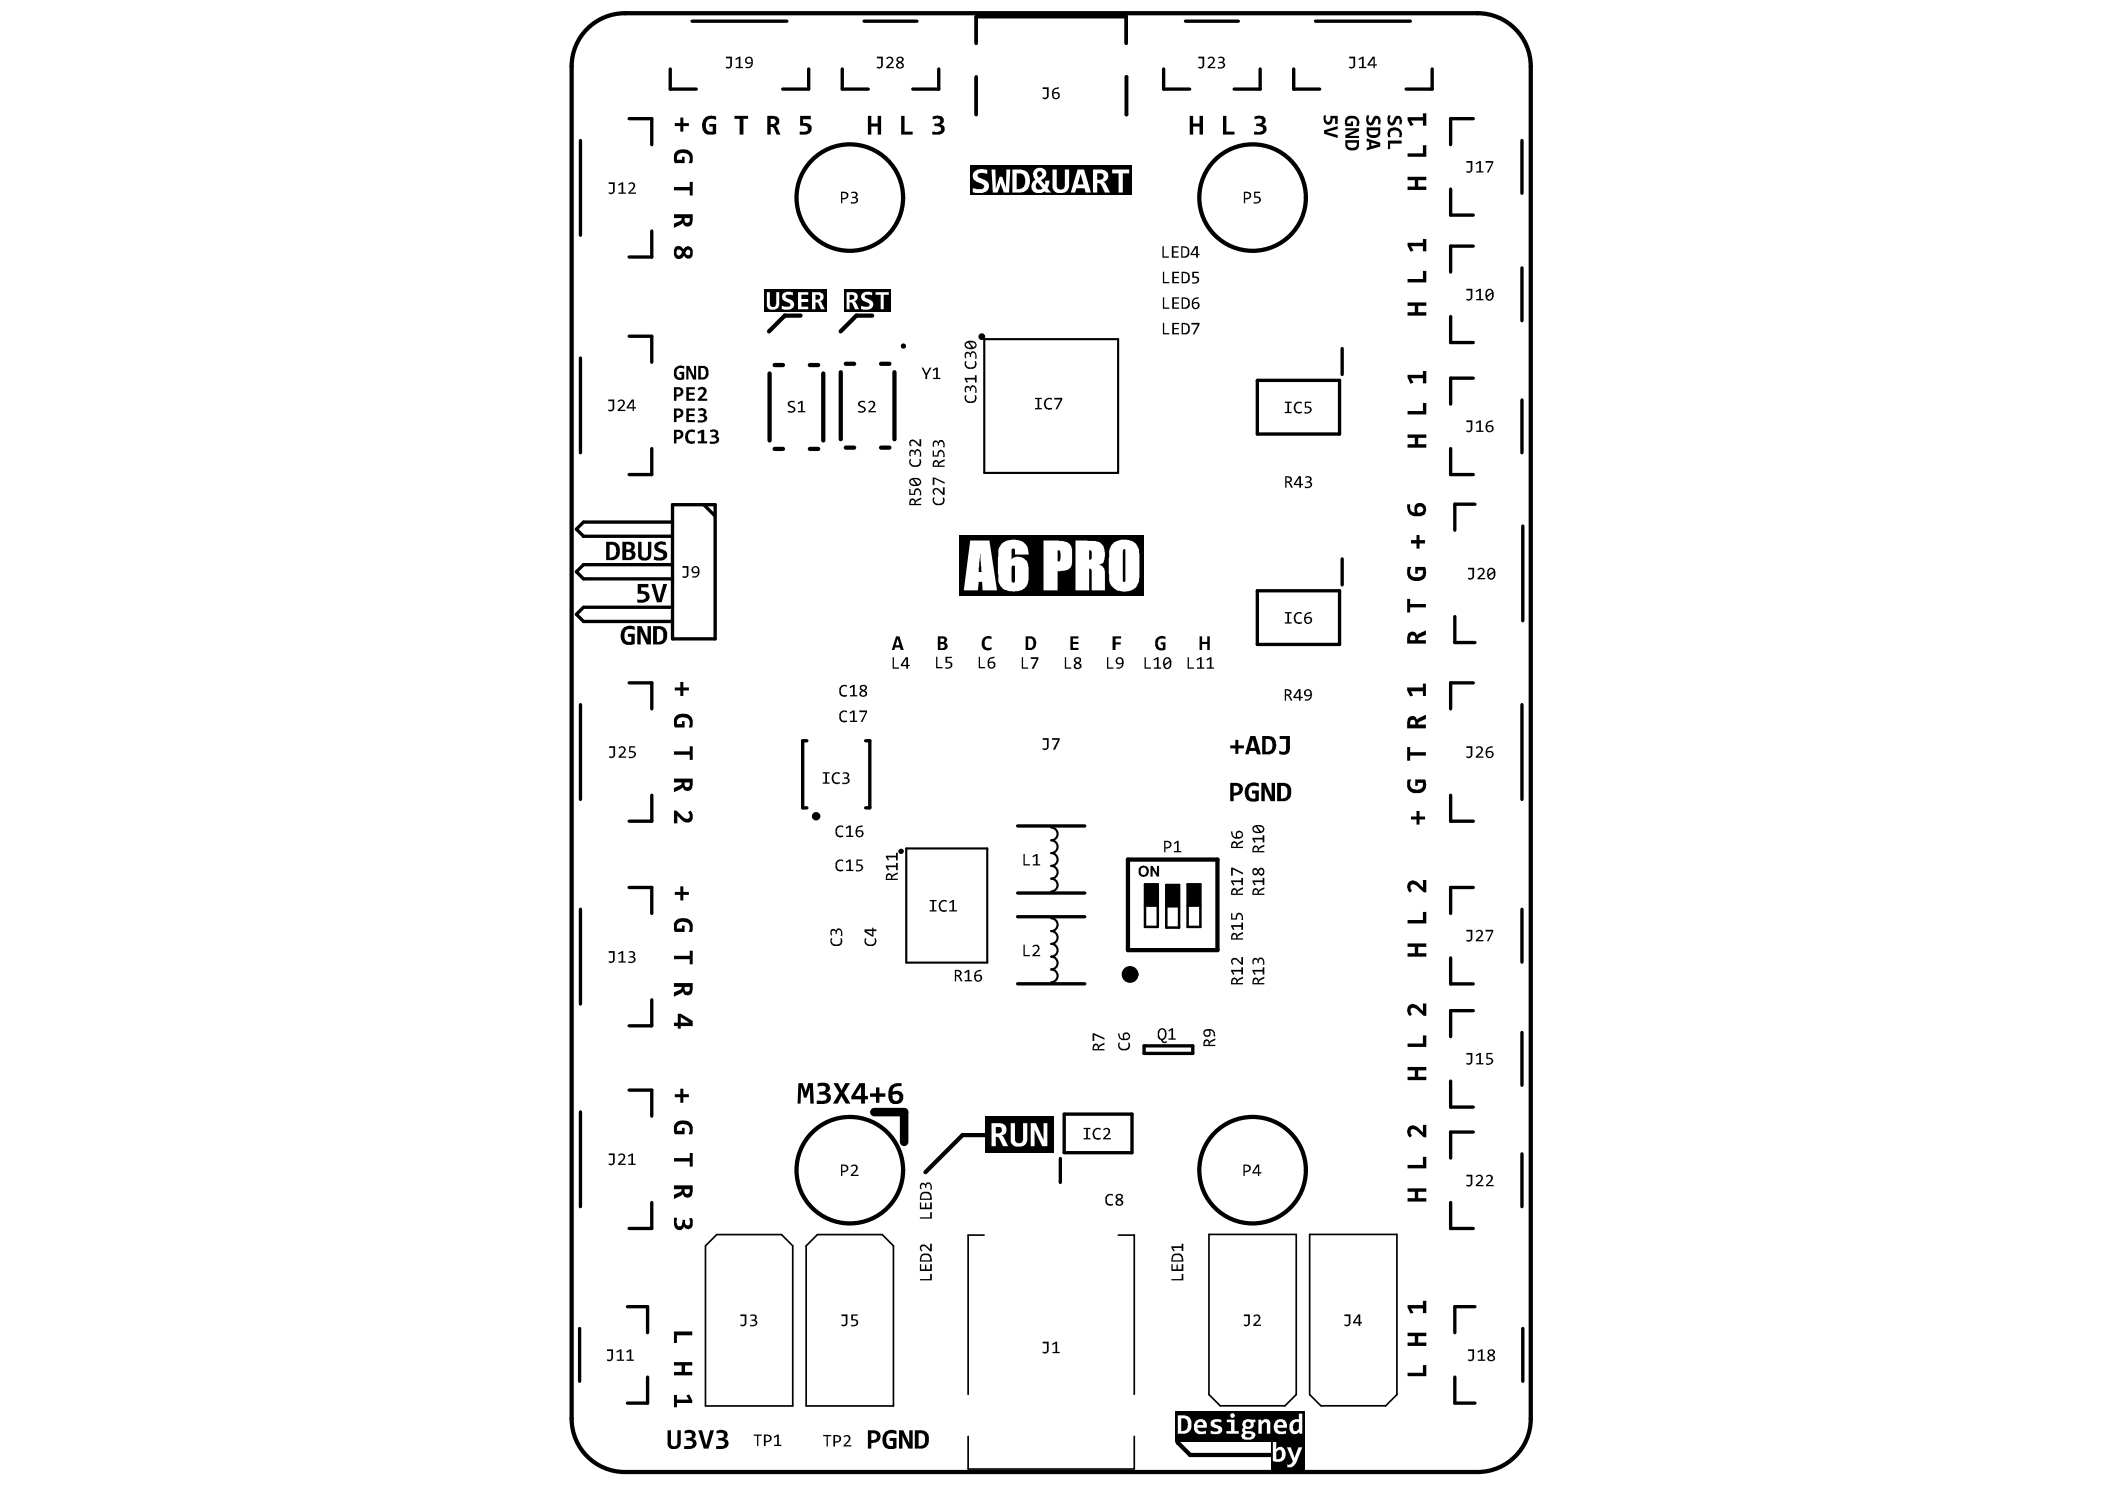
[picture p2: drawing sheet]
<svg xmlns="http://www.w3.org/2000/svg" width="297mm" height="210mm" viewBox="0 0 297 210" stroke-linecap="round" stroke-linejoin="round" font-family="sans-serif">
<g fill="none" stroke="#000" stroke-width=".6">
<path d="M82.5 4.4a7.5 7.5 0 0 1 5.7-2.5h120.3a7.5 7.5 0 0 1 7.5 7.5v190.7a7.5 7.5 0 0 1-7.5 7.5h-120.3a7.5 7.5 0 0 1-7.5-7.5v-190.7a7.5 7.5 0 0 1 1.8-5zM108.6 52.7v9.4M109.3 51.5h1.2M113 44.5h-2.3l-2.2 2.2M114.3 51.5h1.2M116.2 52.7v9.4M118.6 52.5v9.5M119.4 51.3h1.1M123.1 44.5h-2.3l-2.2 2.2M124.3 51.3h1.2M126.2 52.5v9.5M109.3 63.3h1.2"/>
<path d="M114.3 63.3h1.2M119.4 63.1h1.1M124.3 63.1h1.2M159.2 121.3h12.6v12.7h-12.6zM139 160.1h-3.2l-5.2 5.3M166.2 202.8v.7l1.7 1.7h11.4"/>
</g>
<g fill="none" stroke="#000" stroke-width=".47">
<path d="M81.9 19.8v13.4M88.8 16.7h3.2v3.7M94.6 9.7v2.9h3.6M97.7 3h13.3M114.1 9.7v2.9h-3.7M118.9 9.7v2.9h3.6M121.9 3h7.5M132.5 9.7v2.9h-3.7M137.8 6.1v-3.8h21.1v3.8M137.8 10.9v5.3M158.9 10.9h.1v5.3h-.1zM164.2 9.7v2.9h3.7"/>
<path d="M167.3 3h7.4M177.8 9.7v2.9h-3.7M182.6 9.7v2.9h3.6M185.6 3h13.4M202.1 9.7v2.9h-3.7M207.9 16.7h-3.2v3.7M214.8 19.8v7.5M92 32.6v3.7h-3.2M204.7 26.7v3.6h3.2M207.9 34.7h-3.2v3.7M214.8 37.8v7.4M81.9 50.5v13.4"/>
<path d="M88.8 47.4h3.2v3.7M177.4 53.7h11.6v7.5h-11.6zM189.4 49.2v3.6M204.7 44.7v3.6h3.2M207.9 53.3h-3.2v3.7M214.8 56.4v7.5M82.4 75.6h12.5M92 63.3v3.6h-3.2M94.9 79.7h-12.6l-1 1 1 1M94.9 73.6h-12.6l-1 1 1.1 1.1M94.9 71.2h6v18.9h-6zM99.3 71.2l1.5 1.5"/>
<path d="M189.4 78.8v3.7M204.7 63.3v3.6h3.2M208.1 71.1h-2.8v3.7M214.9 74.2v13.4M81.9 99.4v13.4M82.4 87.7h12.5M82.4 81.7h12.5M88.8 96.3h3.2v3.7M94.9 85.7h-12.6l-1 1 1 1M177.4 83.3h11.6v7.6h-11.6zM205.3 87v3.6h2.8M207.9 96.3h-3.2v3.7"/>
<path d="M214.8 99.4v13.4M92 112.2v3.6h-3.2M113.9 104.5h-.6v9.5h.6M122.1 104.5h.6v9.5h-.6M143.6 116.5h9.5M204.7 112.2v3.6h3.2M81.9 128.3v13.3M88.8 125.2h3.2v3.7M143.6 138.8h9.5M143.6 129.3h9.5M143.6 126h9.5M204.7 135.1v3.7h3.2"/>
<path d="M207.9 125.2h-3.2v3.7M214.8 128.3v7.4M81.9 156.9v13.3M88.8 153.8h3.2v3.6M92 141v3.7h-3.2M150.2 157.2h9.5v5.4h-9.5zM161.4 147.5h6.9v1.1h-6.9zM204.7 152.5v3.7h3.2M207.9 142.6h-3.2v3.6M207.9 159.7h-3.2v3.7M214.8 145.6v7.5M92 169.6v3.7h-3.2"/>
<path d="M149.6 163.4v3.4M204.7 169.6v3.7h3.2M214.8 162.8v7.4M81.8 187.4v7.5M88.5 184.3h2.9v3.7M91.4 194.3v3.6h-2.9M205.3 194.3v3.6h2.8M208.1 184.3h-2.8v3.7M214.9 187.4v7.5"/>
</g>
<path d="M99.6 175.7l1.5-1.5h9.2l1.6 1.5v22.6h-12.3zM113.8 175.7l1.5-1.5h9.2l1.6 1.5v22.6h-12.3zM138.9 174.2h-2.3v22.5M157.8 174.2h2.3v22.5M170.6 174.1h12.3v22.6l-1.6 1.6h-9.1l-1.6-1.6zM184.8 174.1h12.3v22.6l-1.6 1.6h-9.1l-1.6-1.6zM136.6 202.6v4.6h23.5v-4.6" fill="none" stroke="#000" stroke-width=".24"/>
<path d="M161.6 124.7h1.8v6.1h-1.8zM161.6 127.7h1.8M164.6 124.8h1.8v6h-1.8zM164.6 127.8h1.8M167.6 124.7h1.8v6.1h-1.8zM167.6 127.7h1.8" fill="none" stroke="#000" stroke-width=".35"/>
<path d="M123.4 156.9h4.2v4.2" fill="none" stroke="#000" stroke-width="1.2"/>
<path d="M138.9 47.8h18.9v18.9h-18.9zM127.9 119.7h11.4v16.1h-11.4z" fill="none" stroke="#000" stroke-width=".3"/>
<g fill="#000">
<path d="M107.9 40.8h8.8v3.2h-8.8z" fill-rule="evenodd"/>
<path d="M161.6 124.7h1.8v3h-1.8z" fill-rule="evenodd"/>
<path d="M164.6 124.8h1.8v3h-1.8z" fill-rule="evenodd"/>
<path d="M167.6 124.7h1.8v3h-1.8z" fill-rule="evenodd"/>
</g>
<g fill="#000">
<path d="M95.2 17.4h.8v-.8h.4v.8h.8v.4h-.8v.8h-.4v-.8h-.8zM186.8 18.4l2-.6v.4l-1.6 .4 1.6 .4v.5l-2-.6zM186.8 16.3h.3a.54 .54 0 0 0 .3 .9l.3-.1v-.8h1.1v1.2h-.4v-.8h-.4a.66 .66 0 0 1-.2 .7 .66 .66 0 0 1-.7 .1l-.3-.6zM192.8 16.3h.4a.72 .72 0 0 0 .1 1h.2l.1-.2a.85 .85 0 0 1 .7-.8 .71 .71 0 0 1 .5 1.1v.1h-.4a.64 .64 0 0 0-.1-.8l-.2 .2a.82 .82 0 0 1-.8 .8 .91 .91 0 0 1-.5-1.2zM85.9 25.7h.8v1.2a.52 .52 0 0 1-.2 .4 .52 .52 0 0 1-.6 0v-.2l.4 .1 .2-.2v-1h-.6zM87.2 26l.7-.3v1.5h.4v.1h-1v-.1h.4v-1.2l-.4 .2zM88.7 25.9a.54 .54 0 0 1 .8-.1 .54 .54 0 0 1-.1 .8l-.5 .6h.8v.1h-1v-.1l.4-.5a.6 .6 0 0 0 .2-.7l-.3-.1-.2 .2zM95.4 21.3a1.64 1.64 0 0 1 2 .2 1.84 1.84 0 0 1 .3 1.5h-.5v-.1a.85 .85 0 0 0 0-.9 .85 .85 0 0 0-.8-.4h-.4a.75 .75 0 0 0-.5 .9h.7v-.4h.4v.9h-1.4l-.1-.5a1.38 1.38 0 0 1 .3-1.2zM95.1 26.4h2.2v-.7h.4v1.9h-.4v-.7h-2.2zM164 34.7h.2v1.5h.7v.2h-.9zM164.1 38.3h.2v1.5h.7v.2h-.9zM165.4 34.7h.9v.2h-.7v.6h.7v.1h-.7v.6h.7v.2h-.9z"/>
<path d="M165.4 38.3h1v.2h-.7v.6h.6v.1h-.6v.6h.7v.2h-1zM168.2 38.3h.9v.2h-.6v.5a.53 .53 0 0 1 .7 .4 .53 .53 0 0 1-.6 .6h-.4v-.2a.46 .46 0 0 0 .6 0 .46 .46 0 0 0 .2-.5l-.8-.1zM85.8 56.4h.9v1.1a.52 .52 0 0 1-.3 .5 .52 .52 0 0 1-.6-.1v-.2l.4 .2 .2-.2v-1.1h-.6zM87.2 56.5a.59 .59 0 0 1 .6-.1 .59 .59 0 0 1 .4 .4l-.1 .4-.6 .6h.7v.2h-1v-.2l.4-.4a.52 .52 0 0 0 .2-.8l-.3-.1-.2 .2zM96.8 57.6h1.2v.3h-.8v.5h.8v.3h-.8v.5h.8v.3h-1.2zM96.8 54.6h1.2v.3h-.8v.5h.8v.3h-.8v.5h.8v.3h-1.2zM98.4 54.9a.73 .73 0 0 1 .8-.3 .73 .73 0 0 1 .5 .6l-.1 .4-.6 .6h.8v.3h-1.3v-.2l.4-.5a.61 .61 0 0 0 .3-.9h-.4l-.1 .2zM98.5 57.6h.2a.79 .79 0 0 1 1 .4 .36 .36 0 0 1-.3 .5 .31 .31 0 0 1 .3 .3 .66 .66 0 0 1-.7 .8h-.5v-.4l.3 .1a.42 .42 0 0 0 .4 0 .42 .42 0 0 0 .2-.5l-.2-.1h-.5v-.3h.2a.29 .29 0 0 0 .4-.2 .29 .29 0 0 0-.3-.3l-.5 .1zM111.2 56.8a.72 .72 0 0 1 .9-.2v.2a.47 .47 0 0 0-.7 .2 .85 .85 0 0 0 .7 .4 .48 .48 0 0 1 .1 .6 .48 .48 0 0 1-.6 .2h-.4v-.3a.59 .59 0 0 0 .8-.1v-.1l-.3-.2a.62 .62 0 0 1-.5-.7zM112.5 56.8l.8-.3v1.5h.3v.2h-1v-.2h.4v-1.2l-.3 .2zM121.1 56.8a.72 .72 0 0 1 .9-.2v.2a.47 .47 0 0 0-.7 .2 .85 .85 0 0 0 .7 .4 .48 .48 0 0 1 .1 .6 .48 .48 0 0 1-.5 .2h-.5v-.3a.59 .59 0 0 0 .8-.1l-.1-.2-.2-.1a.62 .62 0 0 1-.5-.7zM122.5 56.7a.54 .54 0 0 1 .8-.1 .54 .54 0 0 1 .1 .8l-.6 .6h.8v.2h-1.1v-.2l.5-.4a.6 .6 0 0 0 .1-.8l-.3-.1-.1 .2z"/>
<path d="M130 51.9h.3l.4 .8 .5-.8h.2l-.6 1v.6h-.2v-.6zM131.6 52.2l.5-.3h.2v1.4h.4v.2h-1v-.2h.4v-1.2l-.4 .2zM136.2 49.8l.2-.2h.3l.2 .3a.43 .43 0 0 1 .5-.3 .43 .43 0 0 1 .3 .4l.1 .6-.2-.1a.5 .5 0 0 0-.3-.7l-.3 .2v.4h-.2v-.2a.3 .3 0 0 0-.4-.3 .3 .3 0 0 0 0 .5v.1h-.2l-.1-.1zM136.2 54.6l.2-.2h.3l.2 .3a.43 .43 0 0 1 .5-.3 .43 .43 0 0 1 .3 .4l.1 .6-.2-.1a.5 .5 0 0 0-.3-.7l-.3 .2v.4h-.2v-.2a.3 .3 0 0 0-.4-.3 .3 .3 0 0 0 0 .5v.1h-.2l-.1-.1zM136.2 51h.2a.59 .59 0 0 0 .1 .7 .59 .59 0 0 0 .7 .1 .57 .57 0 0 0 .3-.8h.2a.73 .73 0 0 1 0 .8 .73 .73 0 0 1-.9 .2 .72 .72 0 0 1-.6-1zM136.2 55.8h.2a.59 .59 0 0 0 .1 .7 .59 .59 0 0 0 .7 .1 .57 .57 0 0 0 .3-.8h.2a.73 .73 0 0 1 0 .8 .73 .73 0 0 1-.9 .2 .72 .72 0 0 1-.6-1zM136.1 53.3h1.5v-.4h.2v1.1h-.2v-.5h-1.2l.2 .4-.2 .1zM181.3 56.7h1v.1h-.4v1.3h.4v.2h-1v-.2h.4v-1.3h-.4zM182.7 57a.8 .8 0 0 1 1-.3v.3a.61 .61 0 0 0-.7 0 .61 .61 0 0 0-.2 .7 .59 .59 0 0 0 .9 .3v.2a.76 .76 0 0 1-.8 0 .76 .76 0 0 1-.3-.8zM184.1 56.7h.9v.1h-.7v.5h.2a.51 .51 0 0 1 .6 .5 .51 .51 0 0 1-.6 .5 .3 .3 0 0 1-.4-.2 .49 .49 0 0 0 .7-.4l-.3-.2h-.4zM206.9 59.3h.9v1.1a.52 .52 0 0 1-.3 .5 .52 .52 0 0 1-.6 0v-.2l.4 .1 .2-.2v-1.1h-.6zM90 76.4h.5v1.7a.47 .47 0 0 0 .5 .6 .47 .47 0 0 0 .4-.6v-1.7h.5v1.7a.93 .93 0 0 1-1.3 1 .74 .74 0 0 1-.6-.9z"/>
<path d="M92.5 76.7l.1-.2a1.54 1.54 0 0 1 1.4 0l-.1 .4a.94 .94 0 0 0-1 .1 .51 .51 0 0 0 .5 .5 .79 .79 0 0 1 .7 .9 .79 .79 0 0 1-.9 .7h-.6l-.3-.1v-.5l.4 .1a.65 .65 0 0 0 .9-.2 .33 .33 0 0 0-.4-.4v-.1a.78 .78 0 0 1-.7-1.1zM96.3 79.9h.8v1.1a.52 .52 0 0 1-.2 .5 .52 .52 0 0 1-.6-.1v-.2l.4 .2 .2-.2v-1.1h-.6zM128.4 63.6l.1-.2h.3l.3 .3a.43 .43 0 0 1 .5-.3 .43 .43 0 0 1 .3 .4l.1 .6h-.3a.5 .5 0 0 0-.3-.8l-.2 .2v.4h-.2v-.2a.3 .3 0 0 0-.4-.3 .3 .3 0 0 0-.1 .5v.2h-.1l-.1-.2zM128.4 64.8h.2a.59 .59 0 0 0 .1 .7 .59 .59 0 0 0 .7 .1 .57 .57 0 0 0 .3-.8h.2a.73 .73 0 0 1-.1 .9 .73 .73 0 0 1-.8 .2 .72 .72 0 0 1-.6-1.1zM128.4 62.2a.63 .63 0 0 1 1 .2l.3 .3v-.8h.3v1.1h-.3l-.4-.5a.6 .6 0 0 0-.8-.1v.3l.2 .1-.2 .2a.56 .56 0 0 1-.1-.8zM131.6 67.4h.3l1.4 .6v.3l-1.4-.8v.9h-.3zM131.6 63.6h.2v.6h.5a.64 .64 0 0 1 .5-.8l.1 .1a.74 .74 0 0 1 .4 1h-.2a.49 .49 0 0 0-.4-.8l-.2 .3v.4h-.9zM131.7 62.3a.39 .39 0 0 1 .4-.2 .39 .39 0 0 1 .3 .3 .42 .42 0 0 1 .4-.3 .42 .42 0 0 1 .4 .4l.1 .6h-.2a.47 .47 0 0 0 0-.5 .47 .47 0 0 0-.5-.3l-.1 .2v.3h-.2a.37 .37 0 0 0-.2-.4 .41 .41 0 0 0-.2 .6h-.2l-.1-.1zM131.7 70.2h.2a.59 .59 0 0 0 .1 .7 .59 .59 0 0 0 .7 .1 .57 .57 0 0 0 .3-.8h.2a.73 .73 0 0 1-.1 .9 .73 .73 0 0 1-.8 .2 .72 .72 0 0 1-.6-1.1zM131.7 68.9h.1a.69 .69 0 0 1 .9 .3l.4 .3v-.8h.2v1.1h-.2l-.5-.4a.55 .55 0 0 0-.7-.2l-.1 .3 .2 .2-.1 .1a.66 .66 0 0 1-.2-.9zM184.2 67.2a.56 .56 0 0 1 .6 0 .56 .56 0 0 1 .3 .5l-.3 .3a.42 .42 0 0 1 .4 .4 .42 .42 0 0 1-.5 .4l-.2 .1a.3 .3 0 0 1-.4-.3 .49 .49 0 0 0 .8-.3l-.2-.2h-.3v-.2a.37 .37 0 0 0 .4-.2 .41 .41 0 0 0-.6-.3zM208.2 59.6l.8-.3v1.4h.3v.2h-1v-.2h.4v-1.2l-.4 .3z"/>
<path d="M87.9 88.6a1.59 1.59 0 0 1 1.7-.2v.5l-.5-.2a.76 .76 0 0 0-1 .6v.1a.88 .88 0 0 0 .4 1.1h.6v-.7h-.5v-.4h1v1.4l-.5 .2a1.17 1.17 0 0 1-1.5-1.4v-.6zM89.9 88.3h.6l.9 1.9v-1.9h.5v2.6h-.6l-.9-1.9v1.9h-.5zM90 82.4h1.5v.5h-1v.4h.2a.82 .82 0 0 1 .9 .7 .82 .82 0 0 1-.6 1h-1h-.1l.1-.5a1.02 1.02 0 0 0 1.1-.2v-.4l-.2-.1h-.9zM91.9 82.4h.6l.6 2.1 .5-2.1h.5l-.7 2.6h-.7zM95.2 97h.8v-.8h.4v.8h.8v.4h-.8v.8h-.4v-.8h-.8zM118.6 96.8a.9 .9 0 0 1 .9-.1v.2a.59 .59 0 0 0-.7 .1 .59 .59 0 0 0-.1 .7 .57 .57 0 0 0 .8 .3v.2a.73 .73 0 0 1-.9-.1 .73 .73 0 0 1-.2-.8zM119.9 96.9l.5-.3h.2v1.5h.4v.1h-1.1v-.1h.5v-1.2l-.5 .2zM126 92.7h.1v1.5h.8v.1h-.9zM132.1 92.7h.2v1.4h.7v.2h-.9zM133.4 92.7h.9v.1h-.6v.5h.1a.52 .52 0 0 1 .6 .5 .52 .52 0 0 1-.6 .5h-.4v-.2a.45 .45 0 0 0 .6 0 .45 .45 0 0 0 .1-.5l-.2-.1h-.5zM138.1 92.7h.2v1.4h.7v.2h-.9zM138.7 90.1a1.15 1.15 0 0 1 1.2-.3v.4a.62 .62 0 0 0-.7 0 .62 .62 0 0 0-.2 .7 .55 .55 0 0 0 .3 .5 .55 .55 0 0 0 .6-.1v.3a.92 .92 0 0 1-1.1-.1 .92 .92 0 0 1-.3-1z"/>
<path d="M144.2 92.7h.2v1.5h.7v.1h-.9zM145.4 92.7h1.1v.3l-.6 1.3h-.3l.7-1.3h-.9zM151 89.8h1.2v.3h-.8v.4h.8v.3h-.8v.6h.8v.3h-1.2zM150.3 92.7h.1v1.5h.8v.1h-.9zM156.2 92.7h.2v1.5h.7v.1h-.9zM161.5 92.7h.2v1.5h.7v.1h-.9zM163.1 90.2a1.07 1.07 0 0 1 1.4-.4l-.1 .4a.64 .64 0 0 0-.8-.1 .64 .64 0 0 0-.2 .7 .54 .54 0 0 0 .7 .6v-.5h-.3v-.3h.7v1l-.4 .1a.92 .92 0 0 1-1.1-1.1zM162.8 93l.7-.3v1.5h.4v.1h-1.1v-.1h.5v-1.2l-.5 .2zM167.6 92.7h.2v1.5h.7v.1h-.9zM168.8 93l.8-.3v1.5h.3v.1h-1v-.1h.4v-1.2l-.4 .2zM169.3 89.8h.3v.7h.8v-.7h.3v1.9h-.3v-.9h-.8v.9h-.3zM170.2 93l.8-.3v1.5h.3v.1h-1v-.1h.4v-1.2l-.3 .2z"/>
<path d="M181.3 86.3h1v.2h-.4v1.3h.4v.2h-1v-.2h.4v-1.3h-.4zM182.7 86.6a.8 .8 0 0 1 1-.2v.2a.61 .61 0 0 0-.7 .1 .61 .61 0 0 0-.2 .7 .59 .59 0 0 0 .9 .3v.2a.76 .76 0 0 1-.8 0 .76 .76 0 0 1-.3-.8zM86 105.3h.8v1.1a.52 .52 0 0 1-.3 .5 .52 .52 0 0 1-.5-.1v-.2l.3 .2 .3-.2v-1.1h-.6zM87.3 105.4a.59 .59 0 0 1 .6-.1 .59 .59 0 0 1 .4 .4l-.3 .6-.4 .4h.8v.2h-1.1v-.2l.4-.4a.52 .52 0 0 0 .2-.8l-.3-.1-.2 .2zM88.8 105.3h.8v.1h-.6v.5a.55 .55 0 0 1 .6 .1 .55 .55 0 0 1 .1 .6l-.1 .1a.72 .72 0 0 1-.9 .2v-.2a.49 .49 0 0 0 .8-.4l-.1-.1-.6-.1zM95.1 114.3h.4l.6 .7a.99 .99 0 0 0 1 .5 .59 .59 0 0 0 0-.9l.3-.3 .1 .1a1 1 0 0 1-.3 1.6h-.1a1.47 1.47 0 0 1-1.2-.6l-.3-.3v1h-.5zM95.4 100.9a1.64 1.64 0 0 1 2 .2 1.84 1.84 0 0 1 .3 1.5h-.5v-.1a.85 .85 0 0 0 0-.9 .85 .85 0 0 0-.8-.4h-.4a.75 .75 0 0 0-.5 .9h.7v-.4h.4v.9h-1.4l-.1-.5a1.38 1.38 0 0 1 .3-1.2zM95.1 106h2.2v-.7h.4v1.9h-.4v-.7h-2.2zM118.1 116.6a.9 .9 0 0 1 .9-.1v.2a.59 .59 0 0 0-.7 .1 .59 .59 0 0 0-.2 .7 .57 .57 0 0 0 .9 .3v.2a.73 .73 0 0 1-.9 0 .73 .73 0 0 1-.2-.9zM118.6 100.4a.9 .9 0 0 1 .9-.1v.2a.59 .59 0 0 0-.7 .1 .59 .59 0 0 0-.1 .7 .57 .57 0 0 0 .8 .3v.2a.73 .73 0 0 1-.9-.1 .73 .73 0 0 1-.2-.8zM119.3 116.7l.5-.3h.3v1.5h.3v.2h-1v-.2h.4v-1.2l-.4 .2zM119.9 100.5l.5-.3h.2v1.5h.4v.1h-1.1v-.1h.5v-1.2l-.5 .2z"/>
<path d="M121.3 100.2h1.1v.3l-.7 1.3h-.3l.8-1.3h-.9zM206.9 105.3h.9v1.1a.52 .52 0 0 1-.3 .5 .52 .52 0 0 1-.6-.1v-.2l.4 .2 .2-.2v-1.1h-.6zM208.2 105.4a.59 .59 0 0 1 .7-.1 .59 .59 0 0 1 .4 .4l-.1 .4-.7 .6h.8v.2h-1.1v-.2l.5-.4a.52 .52 0 0 0 .2-.8l-.3-.1-.2 .2zM85.9 134.2h.8v1.1a.52 .52 0 0 1-.2 .5 .52 .52 0 0 1-.6-.1v-.2l.4 .2 .2-.2v-1.1h-.6zM87.2 134.5l.7-.3v1.4h.4v.2h-1v-.2h.4v-1.2l-.4 .2zM88.7 134.2h.1a.58 .58 0 0 1 .8 .4l-.1 .3h-.2a.46 .46 0 0 1 .4 .6 .46 .46 0 0 1-.5 .4h-.1a.3 .3 0 0 1-.4-.3 .48 .48 0 0 0 .5 .1 .48 .48 0 0 0 .2-.5l-.1-.1h-.5v-.2h.2a.3 .3 0 0 0 .4-.4 .3 .3 0 0 0-.5-.2l-.2 .1zM95.2 125.8h.8v-.8h.4v.8h.8v.4h-.8v.8h-.4v-.8h-.8zM95.4 129.8a1.64 1.64 0 0 1 2 .1 1.84 1.84 0 0 1 .3 1.6h-.5v-.2a.85 .85 0 0 0 0-.9 .85 .85 0 0 0-.8-.4l-.4 .1a.75 .75 0 0 0-.5 .9h.7v-.4h.4v.9h-1.4l-.1-.5a1.38 1.38 0 0 1 .3-1.2zM95.1 134.8h2.2v-.7h.4v1.9h-.4v-.7h-2.2zM117.2 131.2l.2-.2h.3l.3 .3a.43 .43 0 0 1 .4-.3 .43 .43 0 0 1 .4 .4l.1 .6-.3-.1a.5 .5 0 0 0-.3-.7l-.2 .2v.4h-.2v-.2a.3 .3 0 0 0-.4-.3 .3 .3 0 0 0-.1 .5v.1h-.2v-.1zM117.2 132.4h.3a.59 .59 0 0 0 0 .7 .59 .59 0 0 0 .8 .1 .57 .57 0 0 0 .3-.8h.1a.73 .73 0 0 1 0 .9 .73 .73 0 0 1-.9 .1 .72 .72 0 0 1-.6-1zM118.1 121.4a.9 .9 0 0 1 .9-.1v.3a.59 .59 0 0 0-.7 0 .59 .59 0 0 0-.2 .7 .57 .57 0 0 0 .9 .3v.2a.73 .73 0 0 1-.9 0 .73 .73 0 0 1-.2-.9z"/>
<path d="M119.3 121.6l.5-.4h.3v1.5h.3v.2h-1v-.2h.4v-1.2l-.4 .2zM120.8 121.2h.9v.2h-.7v.5a.58 .58 0 0 1 .8 .6h-.1a.67 .67 0 0 1-.9 .4v-.2a.49 .49 0 0 0 .8-.4l-.3-.2h-.5zM122 132.4h.3a.59 .59 0 0 0 .1 .7 .59 .59 0 0 0 .7 .1 .57 .57 0 0 0 .3-.8h.2a.73 .73 0 0 1-.1 .9 .73 .73 0 0 1-.8 .1 .72 .72 0 0 1-.7-1zM125 122.1h1.4v-.4h.3v1.1h-.3v-.5h-1.2l.3 .4-.2 .1zM125 120.7h1.4v-.4h.3v1.1h-.3v-.5h-1.2l.3 .4-.2 .1-.3-.5zM131.2 127h1v.1h-.4v1.3h.4v.2h-1v-.2h.4v-1.3h-.4zM132.6 127.3a.8 .8 0 0 1 1-.3v.3a.61 .61 0 0 0-.7 0 .61 .61 0 0 0-.2 .7 .59 .59 0 0 0 .9 .3v.2a.76 .76 0 0 1-.8 0 .76 .76 0 0 1-.3-.8zM134 127.3l.4-.3h.2v1.4h.4v.2h-1v-.2h.4v-1.2l-.4 .2zM144.4 120.5h.2v1.4h.7v.2h-.9zM144.4 133.3h.2v1.4h.7v.2h-.9zM145.7 120.8l.7-.3v1.4h.4v.2h-1.1v-.2h.5v-1.2l-.5 .2zM145.7 133.4a.56 .56 0 0 1 1 .2v.2l-.1 .3-.6 .6h.8v.2h-1.1v-.2l.4-.4a.52 .52 0 0 0 .3-.8l-.3-.1-.3 .2z"/>
<path d="M162.4 122.2h.3l.6 1v-1h.3v1.5h-.3l-.6-1v1h-.3zM165.7 118.9l.4-.3h.2v1.4h.4v.2h-1v-.2h.4v-1.2l-.4 .3zM173.7 122.4h.3l1.4 .7v.3l-1.4-.8v.9h-.3zM173.7 128.8h.2v.7h.5v-.2a.51 .51 0 0 1 .5-.5 .51 .51 0 0 1 .5 .5v.5h-.2a.49 .49 0 0 0 0-.5 .49 .49 0 0 0-.5-.3l-.1 .3v.4h-.9zM173.7 130.5h1.5v-.4h.2v1.1h-.2v-.5h-1.2l.2 .4-.2 .1zM173.7 136.8h1.5v-.3h.2v1h-.2v-.4h-1.2l.2 .3-.2 .1zM173.8 135.3a.65 .65 0 0 1 1 .1l.4 .4v-.8h.2v1.1h-.2l-.5-.4a.5 .5 0 0 0-.8-.2v.2l.2 .3-.1 .1a.6 .6 0 0 1-.2-.8zM173.7 124.2h1.5v-.4h.2v1.1h-.2v-.5h-1.2l.2 .4-.2 .1zM206.9 131.2h.9v1.1a.52 .52 0 0 1-.3 .5 .52 .52 0 0 1-.6-.1v-.2l.4 .2 .2-.2v-1.1h-.6zM208.2 131.3a.59 .59 0 0 1 .7-.1 .59 .59 0 0 1 .4 .4l-.3 .6-.5 .4h.8v.2h-1.1v-.2l.5-.4a.52 .52 0 0 0 .2-.8l-.3-.1-.2 .2zM209.6 131.2h1.1v.2l-.6 1.4h-.3l.7-1.4h-.9zM95.2 154.4h.8v-.8h.4v.8h.8v.4h-.8v.8h-.4v-.8h-.8z"/>
<path d="M95.4 158.3a1.64 1.64 0 0 1 2 .1 1.84 1.84 0 0 1 .3 1.6h-.5v-.1a.85 .85 0 0 0 0-1 .85 .85 0 0 0-.8-.3h-.4a.75 .75 0 0 0-.5 .9h.7v-.4h.4v.9h-1.4l-.1-.5a1.38 1.38 0 0 1 .3-1.2zM152.9 159.1h1v.2h-.4v1.2h.4v.2h-1v-.2h.4v-1.2h-.4zM154.2 145.8h.2l1.5 .6v.3l-1.5-.7v.8h-.2zM157.8 147.1h.3a.59 .59 0 0 0 0 .7 .59 .59 0 0 0 .8 .1 .57 .57 0 0 0 .3-.8h.1a.73 .73 0 0 1 0 .9 .73 .73 0 0 1-.9 .2 .72 .72 0 0 1-.6-1.1zM164.9 145.3l.5-.3h.1v1.5h.4v.2h-1v-.2h.4v-1.2l-.4 .2zM206.9 148.5h.9v1.2a.52 .52 0 0 1-.3 .4 .52 .52 0 0 1-.6 0v-.2l.4 .1 .2-.2v-1h-.6zM208.2 148.8l.8-.3v1.5h.3v.1h-1v-.1h.4v-1.2l-.4 .2zM209.8 148.5h.8v.2h-.7v.5a.55 .55 0 0 1 .6 .1 .55 .55 0 0 1 .2 .6l-.1 .1a.72 .72 0 0 1-.9 .1v-.1a.49 .49 0 0 0 .8-.4l-.3-.2h-.4zM85.9 162.7h.8v1.1a.52 .52 0 0 1-.2 .5 .52 .52 0 0 1-.6 0v-.2l.4 .1 .2-.2v-1.1h-.6zM87.2 162.9a.59 .59 0 0 1 .6-.2 .59 .59 0 0 1 .4 .5l-.1 .3-.6 .6h.8v.2h-1.1v-.2l.4-.4a.52 .52 0 0 0 .3-.8h-.3l-.3 .2zM88.6 163l.7-.3v1.4h.4v.2h-1v-.2h.4v-1.2l-.4 .3zM95.1 171.8h.4v.1a.96 .96 0 0 0 .3 1.1 .3 .3 0 0 0 .4-.3l.1-.6h.4v.2a.38 .38 0 0 0 .3 .6 .38 .38 0 0 0 .3-.6v-.5h.4v.6a.7 .7 0 0 1-.3 .9 .7 .7 0 0 1-.9-.3 .61 .61 0 0 1-1 .4 1.13 1.13 0 0 1-.4-1.3z"/>
<path d="M95.1 163.4h2.2v-.8h.4v2h-.4v-.8h-2.2zM120.1 164.4a.54 .54 0 0 1 .7 0 .54 .54 0 0 1 .1 .7l-.6 .6h.8v.2h-1v-.2l.4-.5a.44 .44 0 0 0 .3-.4 .44 .44 0 0 0-.3-.4h-.1l-.2 .2zM129.9 167l.1-.1h.4l.2 .2a.43 .43 0 0 1 .5-.3 .43 .43 0 0 1 .3 .4l.1 .6h-.2a.47 .47 0 0 0 0-.5 .47 .47 0 0 0-.5-.3l-.1 .2v.4h-.2v-.2a.3 .3 0 0 0-.4-.3 .3 .3 0 0 0-.1 .5v.2h-.1l-.1-.2zM129.8 180.4h1.5v-.7h.2v.9h-1.7zM129.8 178.3h.2v.7h.5v-.6h.2v.6h.6v-.7h.2v1h-1.7zM129.8 175.8a.67 .67 0 0 1 1.1 .1l.4 .3v-.8h.2v1.1h-.2l-.5-.4a.5 .5 0 0 0-.8-.1v.2l.2 .2-.2 .1-.2-.3zM129.8 171.7h1.5v-.7h.2v.9h-1.7zM129.8 169.6h.2v.7h.5v-.6h.2v.6h.6v-.7h.2v1h-1.7zM154.3 159.4a.8 .8 0 0 1 1-.2v.2a.61 .61 0 0 0-.7 0 .61 .61 0 0 0-.2 .7 .59 .59 0 0 0 .9 .4v.2a.76 .76 0 0 1-.8-.1 .76 .76 0 0 1-.3-.7zM155.7 159.3a.54 .54 0 0 1 .8-.1 .54 .54 0 0 1-.1 .9l-.4 .4h.8v.2h-1.1v-.2l.4-.4a.5 .5 0 0 0 .1-.8h-.2l-.2 .2zM156.2 168.6a.9 .9 0 0 1 .9-.1v.2a.59 .59 0 0 0-.8 .1 .59 .59 0 0 0-.1 .7 .57 .57 0 0 0 .9 .3v.2a.73 .73 0 0 1-.9-.1 .73 .73 0 0 1-.2-.8zM165.3 180.4h1.4v-.7h.3v.9h-1.7z"/>
<path d="M165.3 178.3h.2v.7h.5v-.6h.2v.6h.5v-.7h.3v1h-1.7zM165.3 175.8h1.4v-.4h.3v1.1h-.3v-.5h-1.2l.3 .5h-.2l-.3-.5zM85.7 190.3h.8v1.2a.52 .52 0 0 1-.3 .5 .52 .52 0 0 1-.5-.1v-.2l.3 .1 .3-.1v-1.1h-.6zM87 190.6l.7-.3v1.5h.4v.2h-1.1v-.2h.5v-1.2l-.5 .2zM88.4 190.6l.7-.3v1.5h.3v.2h-1v-.2h.4v-1.2l-.3 .2zM95.1 187.8h2.6v.6h-2.2v1h-.4zM95.1 192.1h2.6v.5h-1v.9h1v.5h-2.6v-.5h1.1v-.9h-1.1zM95.1 196.8h.4v.6h1.7l-.4-.6 .5-.1 .4 .9v.3h-2.2v.6h-.4zM104.5 185.4h.8v1.2a.52 .52 0 0 1-.3 .4 .52 .52 0 0 1-.5 0v-.2l.3 .1 .3-.2v-1h-.6zM105.9 185.5a.49 .49 0 0 1 .7 0 .49 .49 0 0 1 .1 .6l-.2 .1a.41 .41 0 0 1 .3 .4 .41 .41 0 0 1-.2 .4l-.2 .1h-.5v-.2a.56 .56 0 0 0 .8-.2l-.2-.3-.5-.1v-.2h.3a.3 .3 0 0 0 .2-.4 .3 .3 0 0 0-.5 0h-.1zM147.1 189.3h.9v1.1a.52 .52 0 0 1-.3 .5 .52 .52 0 0 1-.6-.1v-.2l.4 .2 .2-.2v-1.1h-.6zM148.5 189.6l.7-.3v1.4h.3v.2h-1v-.2h.4v-1.2l-.4 .2z"/>
<path d="M106.3 202.4h1.2v.1h-.5v1.5h-.2v-1.5h-.5zM109.2 202.7l.7-.3v1.4h.4v.2h-1.1v-.2h.5v-1.2l-.4 .2zM124.9 202.1a1.51 1.51 0 0 1 1.6-.3v.5l-.3-.1a.85 .85 0 0 0-.9 .2 .85 .85 0 0 0-.2 .9 .66 .66 0 0 0 .9 .6v-.6h-.5v-.5h1v1.5l-.5 .1a1.13 1.13 0 0 1-1.5-1.2l.1-.7zM126.9 201.8h.6l.8 1.8v-1.8h.5v2.5h-.6l-.9-1.8v1.8h-.4z"/>
<path d="M192.8 18h2v.6a.92 .92 0 0 1-1.4 .8 .88 .88 0 0 1-.6-.9zM193.1 18.4a.63 .63 0 0 0 1 .6l.3-.1 .1-.5z"/>
<path d="M95.1 30.2h2.6v.9a.76 .76 0 0 1-.3 .7 .76 .76 0 0 1-.9 0l-.1-.4-.2 .2-1.1 .5v-.6l.9-.4a.24 .24 0 0 0 .2-.3h-1.1zM96.6 30.8v.1a.38 .38 0 0 0 .4 .5 .38 .38 0 0 0 .3-.5v-.1z"/>
<path d="M95.2 34.9h.1a.7 .7 0 0 1 1.1 .3 .71 .71 0 0 1 1-.4 .71 .71 0 0 1 .3 1 .63 .63 0 0 1-.4 .7 .63 .63 0 0 1-.8-.4 .72 .72 0 0 1-.9 .4 .72 .72 0 0 1-.5-.8v-.5zM96.8 35.3a.36 .36 0 0 0 0 .6 .36 .36 0 0 0 .6-.1 .35 .35 0 0 0-.1-.5 .35 .35 0 0 0-.5 0zM95.6 35.2a.49 .49 0 0 0 .2 .9 .42 .42 0 0 0 .4-.4 .42 .42 0 0 0-.2-.4z"/>
<path d="M166.7 34.7h.4a.82 .82 0 0 1 .7 1.2 .62 .62 0 0 1-.8 .5h-.3zM166.9 34.9v1.3h.1a.65 .65 0 0 0 .5-1.1l-.2-.1z"/>
<path d="M166.7 38.3h.5a.82 .82 0 0 1 .7 1.2 .62 .62 0 0 1-.8 .5h-.4zM166.9 38.5v1.3h.2a.65 .65 0 0 0 .4-1.1l-.1-.1z"/>
<path d="M168.7 34.7h.3v1.1h.3v.2h-.3v.4h-.2v-.4h-.8v-.2zM168.8 35l-.6 .8h.6z"/>
<path d="M192.8 19.5l2 .6v.6l-2 .5v-.3l.4-.2v-.7l-.4-.1zM193.5 20.1v.5l.9-.2z"/>
<path d="M89.1 56.4h.3v1h.3v.2h-.3v.4h-.1v-.4h-.9v-.2zM89.3 56.6l-.6 .8h.6z"/>
<path d="M95.1 57.6h.5a.67 .67 0 0 1 .8 .7 .67 .67 0 0 1-.8 .6h-.1v.6h-.4zM95.5 57.9v.7a.37 .37 0 0 0 .5-.2l.1-.2-.2-.2z"/>
<path d="M95.1 54.6h.5a.67 .67 0 0 1 .8 .7 .67 .67 0 0 1-.8 .6h-.1v.6h-.4zM95.5 54.9v.7a.37 .37 0 0 0 .5-.2l.1-.2-.2-.2z"/>
<path d="M136.1 48.4a1.09 1.09 0 0 1 1.6 0 .64 .64 0 0 1-.6 .9h-.2a.77 .77 0 0 1-.8-.6zM136.8 48.3l.5 .7a.35 .35 0 0 0 .3-.5 .35 .35 0 0 0-.5-.2zM136.4 48.4a.4 .4 0 0 0 0 .5 .4 .4 0 0 0 .4 .1h.3l-.5-.7z"/>
<path d="M85.5 76.4h.8a1.12 1.12 0 0 1 1.2 1.5 1.07 1.07 0 0 1-1.3 1.1h-.7zM86 76.8v1.9h.2a.9 .9 0 0 0 .7-1.3 .63 .63 0 0 0-.6-.6z"/>
<path d="M87.8 76.4h.9a.73 .73 0 0 1 .9 .7l-.1 .3-.3 .2a.72 .72 0 0 1 .5 .9 .72 .72 0 0 1-.9 .5h-1zM88.4 76.8v.7h.3a.37 .37 0 0 0 .4-.4 .37 .37 0 0 0-.4-.3zM88.4 77.9v.8h.3a.4 .4 0 0 0 .4-.4 .4 .4 0 0 0-.4-.4z"/>
<path d="M131.7 65a.52 .52 0 0 1 .8 .3l.1-.2 .7-.3v.2l-.7 .3-.1 .2v.2h.8v.2h-1.7v-.6zM131.9 65.3l-.1 .4h.5v-.2a.27 .27 0 0 0-.1-.4 .27 .27 0 0 0-.3 .2z"/>
<path d="M181.4 67.2h.4a.44 .44 0 0 1 .5 .3 .44 .44 0 0 1-.3 .5v.1l.1 .1 .3 .6h-.2l-.3-.6-.2-.1h-.2v.7h-.1zM181.5 67.4v.5h.2a.28 .28 0 0 0 .4-.2 .28 .28 0 0 0-.3-.3z"/>
<path d="M183.3 67.2h.3v1.1h.3v.1h-.3v.4h-.3v-.4h-.7v-.1zM183.3 67.4l-.5 .9h.5z"/>
<path d="M209.8 59.5l.3-.1 .6-.1v.2h-.3a.38 .38 0 0 0-.4 .1 .38 .38 0 0 0-.1 .4 .53 .53 0 0 1 .8 .4 .53 .53 0 0 1-.6 .6 .73 .73 0 0 1-.4-1zM209.8 60.4a.35 .35 0 0 0 .7 0 .35 .35 0 0 0-.7 0z"/>
<path d="M92.2 88.3h.7a1.12 1.12 0 0 1 1.2 1.5 1.15 1.15 0 0 1-1.3 1.1h-.6zM92.7 88.7v1.8h.2a.8 .8 0 0 0 .7-1 .62 .62 0 0 0-.5-.8z"/>
<path d="M97.6 80.1a.62 .62 0 0 1 .8-.2 .62 .62 0 0 1 .3 .7 .79 .79 0 0 1-1 .9v-.2a.53 .53 0 0 0 .5 0 .53 .53 0 0 0 .3-.5 .56 .56 0 0 1-.6 0 .56 .56 0 0 1-.3-.5zM97.8 80.4a.36 .36 0 0 0 .7 0 .36 .36 0 0 0-.7 0z"/>
<path d="M121.4 96.7a.57 .57 0 0 1 .6-.1 .57 .57 0 0 1 .4 .5l-.4 .4a.43 .43 0 0 1 .3 .5 .43 .43 0 0 1-.4 .3 .45 .45 0 0 1-.6-.3 .45 .45 0 0 1 .3-.5 .45 .45 0 0 1-.2-.8zM121.5 96.9v.1a.29 .29 0 0 0 .4 .3 .29 .29 0 0 0 .1-.5h-.3zM121.6 97.6a.31 .31 0 0 0 .1 .5 .31 .31 0 0 0 .4-.3l-.1-.2a.3 .3 0 0 0-.4 0z"/>
<path d="M126.4 89.8h.5l.6 1.9h-.4l-.1-.4h-.7l-.1 .4h-.4zM126.7 90.1l-.3 .9h.5z"/>
<path d="M127.8 92.7h.3v1.1h.3v.2h-.3v.3h-.2v-.3h-.8v-.2zM127.9 93l-.6 .8h.6z"/>
<path d="M139.5 93l.3-.3h.5v.1h-.1a.51 .51 0 0 0-.6 .6h.1a.53 .53 0 0 1 .8 .4 .53 .53 0 0 1-.7 .5 .92 .92 0 0 1-.4-1.2zM139.6 93.8a.35 .35 0 0 0 .7 0 .35 .35 0 0 0-.7 0z"/>
<path d="M144.7 89.8h.7a.82 .82 0 0 1 .8 .8v.1a.93 .93 0 0 1-1 1h-.5zM145.1 90.1v1.3h.2a.64 .64 0 0 0 .4-1l-.1-.3z"/>
<path d="M151.6 92.9a.6 .6 0 0 1 .9 .1v.3l-.3 .2a.46 .46 0 0 1 .4 .5 .46 .46 0 0 1-.5 .4 .47 .47 0 0 1-.6-.3 .47 .47 0 0 1 .3-.6 .46 .46 0 0 1-.2-.6zM151.8 93v.1a.3 .3 0 0 0 .3 .3 .3 .3 0 0 0 .3-.3l-.2-.2h-.3zM151.8 93.8a.31 .31 0 0 0 .2 .4 .31 .31 0 0 0 .4-.3l-.2-.2a.15 .15 0 0 0-.2-.1 .15 .15 0 0 0-.1 .1z"/>
<path d="M157.5 93a.59 .59 0 0 1 .8-.2 .59 .59 0 0 1 .3 .7 .79 .79 0 0 1-1.1 .8v-.1a.53 .53 0 0 0 .6-.1 .53 .53 0 0 0 .2-.5 .54 .54 0 0 1-.7 .1 .54 .54 0 0 1-.1-.7zM157.7 93a.35 .35 0 0 0 .1 .5 .35 .35 0 0 0 .5-.1 .38 .38 0 0 0-.1-.5 .38 .38 0 0 0-.5 .1z"/>
<path d="M164.3 92.9a.59 .59 0 0 1 .7-.2 .59 .59 0 0 1 .3 .7 .77 .77 0 0 1-.7 1 1.03 1.03 0 0 1-.3-1.4zM164.4 93.9a.35 .35 0 0 0 .4 .3 .35 .35 0 0 0 .3-.5v-.3zM164.4 93.1l-.1 .6 .8-.5a.36 .36 0 0 0-.3-.3 .36 .36 0 0 0-.4 .2z"/>
<path d="M181.3 97.2h.5a.44 .44 0 0 1 .4 .4 .44 .44 0 0 1-.2 .5h-.1l.2 .1 .3 .6h-.3l-.3-.6-.1-.1h-.2v.7h-.2zM181.5 97.4v.5h.2a.28 .28 0 0 0 .3-.2 .28 .28 0 0 0-.3-.3z"/>
<path d="M183.2 97.2h.3v1.1h.3v.2h-.3v.3h-.2v-.3h-.8v-.2zM183.3 97.5l-.6 .8h.6z"/>
<path d="M184.1 97.5a.57 .57 0 0 1 .7-.2 .57 .57 0 0 1 .3 .6 .82 .82 0 0 1-.6 .9h-.4v-.1a.57 .57 0 0 0 .8-.6 .54 .54 0 0 1-.7 .1 .54 .54 0 0 1-.1-.7zM184.3 97.5a.36 .36 0 0 0 .1 .5 .36 .36 0 0 0 .5-.2l-.1-.3-.1-.1z"/>
<path d="M184.1 86.7l.4-.3 .5-.1v.2h-.2a.51 .51 0 0 0-.5 .6 .54 .54 0 0 1 .8 .3 .54 .54 0 0 1-.6 .6h-.1a.83 .83 0 0 1-.3-1zM184.2 87.2a.4 .4 0 0 0 .2 .5 .4 .4 0 0 0 .5 0 .37 .37 0 0 0-.1-.5 .37 .37 0 0 0-.5 0z"/>
<path d="M95.1 109.8h2.6v.9a.76 .76 0 0 1-.3 .7 .76 .76 0 0 1-.9 0l-.1-.4-.2 .2-1.1 .6v-.6l.9-.5a.24 .24 0 0 0 .2-.3h-1.1zM96.6 110.4v.2a.38 .38 0 0 0 .4 .4 .38 .38 0 0 0 .3-.4v-.2z"/>
<path d="M120.9 116.7l.3-.2 .5-.1v.2h-.1a.61 .61 0 0 0-.6 .6 .52 .52 0 0 1 .8 .3 .52 .52 0 0 1-.6 .6 .86 .86 0 0 1-.4-1.3zM121 117.3a.39 .39 0 0 0 .1 .5 .39 .39 0 0 0 .5 0 .36 .36 0 0 0-.1-.5 .36 .36 0 0 0-.5 0z"/>
<path d="M164.3 118.6h.4a.54 .54 0 0 1 .6 .5 .54 .54 0 0 1-.6 .6h-.2v.5h-.2zM164.5 118.8v.7h.2a.36 .36 0 0 0 .4-.4 .36 .36 0 0 0-.4-.3z"/>
<path d="M173.7 117.3h.2v.2a.61 .61 0 0 0 .5 .6 .55 .55 0 0 1 .2-.9 .55 .55 0 0 1 .8 .3 .55 .55 0 0 1-.4 .7l-.2 .1a.86 .86 0 0 1-1.1-.8zM174.6 117.5a.36 .36 0 0 0 0 .5 .36 .36 0 0 0 .5 0 .36 .36 0 0 0 0-.5l-.4-.1z"/>
<path d="M173.8 118.8a.52 .52 0 0 1 .8 .2l.1-.2 .7-.3v.3l-.7 .3-.1 .2v.1h.8v.2h-1.7v-.5zM174 119l-.1 .4h.5v-.1a.27 .27 0 0 0-.1-.4 .27 .27 0 0 0-.3 .1z"/>
<path d="M209.8 105.5l.3-.2h.6v.1l-.3 .1a.38 .38 0 0 0-.4 .1 .38 .38 0 0 0-.1 .4 .53 .53 0 0 1 .8 .3 .53 .53 0 0 1-.6 .7 .73 .73 0 0 1-.4-1.1zM209.8 106.4a.35 .35 0 0 0 .7 0 .35 .35 0 0 0-.7 0z"/>
<path d="M95.1 138.7h2.6v.8a.76 .76 0 0 1-.3 .8 .76 .76 0 0 1-.9-.1l-.1-.4-.2 .3-1.1 .5v-.6l.9-.4a.24 .24 0 0 0 .2-.4h-1.1zM96.6 139.2v.2a.38 .38 0 0 0 .4 .5 .38 .38 0 0 0 .3-.5v-.2z"/>
<path d="M122 131.1h1.1v-.2h.2v.2h.4v.2h-.4v.8h-.2l-1.1-.6zM122.2 131.3l.9 .6v-.6z"/>
<path d="M125.1 123.3a.52 .52 0 0 1 .8 .2l.1-.1 .7-.3v.2l-.7 .3-.1 .2v.2h.8v.1h-1.7v-.5zM125.2 123.5v.5h.5v-.2a.27 .27 0 0 0-.1-.4 .27 .27 0 0 0-.4 .1z"/>
<path d="M160.8 122.3a.77 .77 0 0 1 1.2 .1 .77 .77 0 0 1-.2 1.2 .77 .77 0 0 1-1.1-.4v-.6zM161 122.5a.55 .55 0 0 0 0 .6 .55 .55 0 0 0 .4 .3h.1a.54 .54 0 0 0 .3-.6 .54 .54 0 0 0-.6-.4z"/>
<path d="M173.8 131.7a.52 .52 0 0 1 .8 .2l.1-.1 .7-.3v.2l-.7 .3-.1 .2v.2h.8v.1h-1.7v-.5zM174 131.9l-.1 .5h.5v-.2a.27 .27 0 0 0-.1-.4 .27 .27 0 0 0-.3 .1z"/>
<path d="M173.8 138a.52 .52 0 0 1 .8 .3l.1-.2 .7-.3v.2l-.7 .3-.1 .2v.2h.8v.2h-1.7v-.6zM174 138.3l-.1 .4h.5v-.2a.27 .27 0 0 0-.1-.4 .27 .27 0 0 0-.3 .2z"/>
<path d="M173.8 125.4a.52 .52 0 0 1 .8 .2l.1-.1 .7-.3v.2l-.7 .3-.1 .2v.2h.8v.1h-1.7v-.5zM174 125.6l-.1 .5h.5v-.2a.27 .27 0 0 0-.1-.4 .27 .27 0 0 0-.3 .1z"/>
<path d="M95.6 143h.5l1.6 1v.7h-1.6v.4h-.5v-.4h-.5v-.4h.5zM96.1 143.5v.8h1.2z"/>
<path d="M154.3 147.3a.52 .52 0 0 1 .8 .3l.1-.2 .7-.3v.2l-.7 .3-.1 .2v.2h.8v.2h-1.7v-.6zM154.4 147.6v.4h.5v-.2a.27 .27 0 0 0-.1-.4 .27 .27 0 0 0-.4 .2z"/>
<path d="M157.8 145.8h.2v.1a.51 .51 0 0 0 .5 .6 .54 .54 0 0 1 .1-.8 .54 .54 0 0 1 .8 .2 .63 .63 0 0 1-.1 .7 .63 .63 0 0 1-.7 .1 .72 .72 0 0 1-.8-.8zM158.6 146.2a.36 .36 0 0 0 .7 0 .36 .36 0 0 0-.7 0z"/>
<path d="M163.5 145.3a.64 .64 0 0 1 .8-.2 .64 .64 0 0 1 .3 .7v.1a.88 .88 0 0 1-.6 .8l.2 .1a.24 .24 0 0 0 .4 0l.1 .2a.59 .59 0 0 1-.9-.3 .69 .69 0 0 1-.4-1zM163.6 145.5a.88 .88 0 0 0 .2 1 .45 .45 0 0 0 .6-.5 .8 .8 0 0 0-.3-.8h-.2z"/>
<path d="M169.9 145.4a1.1 1.1 0 0 1 1.4 .1l.1 .1 .1 .6h-.2v-.2a.47 .47 0 0 0-.6-.6 .52 .52 0 0 1-.2 .8 .52 .52 0 0 1-.7-.6zM170 145.6a.35 .35 0 0 0 .2 .4 .35 .35 0 0 0 .4-.1 .35 .35 0 0 0-.1-.5h-.1a.24 .24 0 0 0-.3 .2z"/>
<path d="M169.9 146.7a.52 .52 0 0 1 .8 .3l.1-.2 .7-.3v.2l-.7 .3-.1 .2v.2h.8v.2h-1.7v-.6zM170.1 147l-.1 .4h.5v-.2a.27 .27 0 0 0-.1-.4 .27 .27 0 0 0-.3 .2z"/>
<path d="M95.1 167.2h2.6v.9a.76 .76 0 0 1-.3 .7 .76 .76 0 0 1-.9 0l-.1-.4-.2 .2-1.1 .5v-.6l.9-.4a.24 .24 0 0 0 .2-.3h-1.1zM96.6 167.8v.1a.38 .38 0 0 0 .4 .5 .38 .38 0 0 0 .3-.5v-.1z"/>
<path d="M118.7 164.3h.4a.54 .54 0 0 1 .6 .5 .54 .54 0 0 1-.6 .6h-.2v.5h-.2zM118.9 164.4v.8h.2a.36 .36 0 0 0 .4-.4 .36 .36 0 0 0-.4-.4z"/>
<path d="M130 177l.4-.2a.83 .83 0 0 1 1 .4l.1 .8h-1.7v-.5zM130.1 177.2l-.1 .6h1.3v-.2a.64 .64 0 0 0-.9-.5z"/>
<path d="M130 168.3l.4-.2a.83 .83 0 0 1 1 .4l.1 .8h-1.7v-.5zM130.1 168.5l-.1 .6h1.3v-.2a.64 .64 0 0 0-.9-.5z"/>
<path d="M157.5 168.6a.6 .6 0 0 1 .9 .1v.3l-.3 .2a.46 .46 0 0 1 .4 .5 .46 .46 0 0 1-.5 .4 .47 .47 0 0 1-.6-.3 .47 .47 0 0 1 .3-.6l-.3-.2zM157.7 168.7v.3l.3 .1a.27 .27 0 0 0 .2-.4 .27 .27 0 0 0-.5 0zM157.7 169.5a.31 .31 0 0 0 0 .4 .31 .31 0 0 0 .5 0 .31 .31 0 0 0-.1-.5 .15 .15 0 0 0-.2-.1 .15 .15 0 0 0-.1 .1z"/>
<path d="M165.5 177l.3-.2a.83 .83 0 0 1 1.1 .4l.1 .8h-1.7v-.5zM165.6 177.2l-.1 .6h1.2v-.2a.64 .64 0 0 0-.8-.5z"/>
<path d="M175.5 164.3h.4a.54 .54 0 0 1 .6 .5 .54 .54 0 0 1-.6 .6h-.3v.5h-.1zM175.6 164.4v.8h.3a.36 .36 0 0 0 .4-.4 .36 .36 0 0 0-.4-.4z"/>
<path d="M177.4 164.3h.3v1.1h.3v.1h-.3v.4h-.2v-.4h-.8v-.1zM177.5 164.5l-.6 .9h.6z"/>
<path d="M107.8 202.4h.5a.55 .55 0 0 1 .6 .5 .55 .55 0 0 1-.7 .5h-.2v.6h-.2zM108 202.5v.8h.3a.36 .36 0 0 0 .3-.4 .36 .36 0 0 0-.3-.4z"/>
<path d="M122.5 201.8h.7a.89 .89 0 0 1 1.1 .8 .89 .89 0 0 1-1 .9l-.3 .1v.7h-.5zM123 202.2v.9h.2a.49 .49 0 0 0 .5-.4 .49 .49 0 0 0-.5-.5z"/>
<path d="M129.1 201.8h.8a1.12 1.12 0 0 1 1.2 1.4 1.08 1.08 0 0 1-1.4 1.1h-.6zM129.6 202.2v1.8h.2a.8 .8 0 0 0 .7-1.1 .62 .62 0 0 0-.5-.7z"/>
</g>
<g fill="#fff">
<path d="M108.2 41.2h.4v1.6a.46 .46 0 0 0 .5 .5 .46 .46 0 0 0 .4-.5v-1.6h.5v1.6a.92 .92 0 0 1-1.4 .8l-.4-.4z"/>
<path d="M110.4 41.5a1.44 1.44 0 0 1 1.5-.3v.4h-.6a.3 .3 0 0 0-.4 .2 .3 .3 0 0 0 .3 .3 .93 .93 0 0 1 .9 1 1.13 1.13 0 0 1-1.5 .5h-.3v-.5l.3 .1a.9 .9 0 0 0 .9-.1 .24 .24 0 0 0 0-.3 .24 .24 0 0 0-.2-.1h-.1a1.07 1.07 0 0 1-.9-.9z"/>
<path d="M112.6 41.2h1.4v.4h-.9v.6h.9v.4h-.9v.7h.9v.3h-1.4z"/>
<path d="M114.6 41.2h.7a.66 .66 0 0 1 .8 .4 .66 .66 0 0 1-.2 .8l-.2 .1 .3 .2 .4 .9h-.5l-.4-.8a.28 .28 0 0 0-.4-.1v.9h-.5zM115.1 41.6v.7h.2a.4 .4 0 0 0 .4-.2 .4 .4 0 0 0-.1-.5z"/>
</g>
<g fill="#000">
<path d="M102.4 8h.9v1.1a.52 .52 0 0 1-.3 .5 .52 .52 0 0 1-.6 0v-.2l.4 .1 .2-.2v-1.1h-.6zM103.8 8.3l.7-.3v1.4h.3v.2h-1v-.2h.4v-1.2l-.4 .3zM128.3 69h.2v.6h.5a.64 .64 0 0 1 .5-.7h.1a.74 .74 0 0 1 .4 1h-.3a.49 .49 0 0 0-.3-.8l-.2 .1-.1 .6h-.8zM118.7 185.4h.9v1.2a.52 .52 0 0 1-.3 .4 .52 .52 0 0 1-.6 0v-.2l.4 .1 .2-.2v-1h-.6zM120.1 185.4h.9v.2h-.6v.5h.1a.52 .52 0 0 1 .6 .5 .52 .52 0 0 1-.7 .5h-.3v-.2a.59 .59 0 0 0 .8-.3l-.1-.3h-.7z"/>
<path d="M105.3 8.1a.59 .59 0 0 1 .9 .4 .8 .8 0 0 1-.8 1.1h-.2v-.2h.2a.52 .52 0 0 0 .6-.5 .49 .49 0 0 1-.6 .1 .49 .49 0 0 1-.3-.5zM105.4 8.5a.35 .35 0 0 0 .7 0 .35 .35 0 0 0-.7 0z"/>
<path d="M128.4 67.7a1.2 1.2 0 0 1 1.5 0 .61 .61 0 0 1-.1 .7 .61 .61 0 0 1-.7 .2 .65 .65 0 0 1-.8-.5zM129 67.6l.5 .7a.34 .34 0 0 0 .3-.4 .34 .34 0 0 0-.4-.2zM128.5 67.8a.36 .36 0 0 0 .1 .4 .36 .36 0 0 0 .4 .1l.3 .1-.5-.7z"/>
<path d="M128.4 70.4a.52 .52 0 0 1 .8 .3l.1-.2 .7-.3v.2l-.7 .3-.1 .2v.2h.8v.2h-1.7v-.6zM128.5 70.7v.4h.5v-.2a.27 .27 0 0 0-.1-.4 .27 .27 0 0 0-.4 .2z"/>
<path d="M132.3 89.8h.7a.5 .5 0 0 1 .6 .2 .5 .5 0 0 1-.2 .7 .55 .55 0 0 1 .3 .7 .55 .55 0 0 1-.8 .3h-.6zM132.7 90.1v.4h.2a.25 .25 0 0 0 .3-.2 .25 .25 0 0 0-.3-.2zM132.7 90.8v.6h.2a.31 .31 0 0 0 .4-.3 .31 .31 0 0 0-.4-.3z"/>
</g>
<path d="M119.2 40.8h6.5v3.2h-6.5z" fill-rule="evenodd" fill="#000"/>
<g fill="#fff">
<path d="M121.6 41.5l.1-.1a1.49 1.49 0 0 1 1.4-.2v.4h-.6a.3 .3 0 0 0-.4 0 .3 .3 0 0 0 0 .4l.4 .2a.75 .75 0 0 1 .6 .4 .75 .75 0 0 1-.1 .8v.1a2.04 2.04 0 0 1-1.5 .1v-.5l.5 .2a.49 .49 0 0 0 .7-.4l-.2-.2h-.2a.95 .95 0 0 1-.8-1z"/>
<path d="M123.6 41.2h1.8v.4h-.7v2h-.4v-2h-.7z"/>
<path d="M119.5 41.2h.6a.68 .68 0 0 1 .8 .4 .68 .68 0 0 1-.2 .8l-.2 .1 .2 .1 .5 1h-.5l-.4-.8a.28 .28 0 0 0-.4-.1v.9h-.4zM119.9 41.6v.7h.2a.37 .37 0 0 0 .5-.4 .37 .37 0 0 0-.5-.3z"/>
</g>
<g fill="#000">
<path d="M122.5 16.3h.5v1.1h.9v-1.1h.4v2.7h-.4v-1.2h-.9v1.2h-.5zM123.7 8h.9v1.1a.52 .52 0 0 1-.3 .5 .52 .52 0 0 1-.6 0v-.2l.4 .1 .2-.2v-1.1h-.6zM125.1 8.2a.59 .59 0 0 1 .6-.2 .59 .59 0 0 1 .4 .5l-.3 .6-.4 .3h.7v.2h-1v-.2l.4-.4a.52 .52 0 0 0 .2-.8h-.3l-.2 .2zM127.2 16.3h.4v2.3h1.2v.4h-1.6zM131.6 16.4h.2a.97 .97 0 0 1 1.4 .5l-.1 .4-.3 .3a.67 .67 0 0 1 .5 .7 .67 .67 0 0 1-.7 .6l-1 .1v-.4h.1a.83 .83 0 0 0 1.1-.3v-.3l-.2-.2h-.7v-.4h.3a.38 .38 0 0 0 .5-.3 .38 .38 0 0 0-.5-.4l-.6 .1zM120.1 27.1a.56 .56 0 0 1 .6-.1 .56 .56 0 0 1 .3 .6l-.3 .2a.46 .46 0 0 1 .4 .5 .46 .46 0 0 1-.5 .4h-.1a.3 .3 0 0 1-.4-.2 .5 .5 0 0 0 .7-.3v-.1l-.1-.2h-.5v-.1h.3a.3 .3 0 0 0 .3-.4 .3 .3 0 0 0-.5-.2l-.2 .1z"/>
<path d="M126.6 8.1a.6 .6 0 0 1 .9 .3l-.3 .4a.49 .49 0 0 1 .3 .6 .49 .49 0 0 1-.6 .3 .42 .42 0 0 1-.5-.4 .42 .42 0 0 1 .4-.5 .45 .45 0 0 1-.2-.7zM126.7 8.4a.3 .3 0 0 0 .6 0 .3 .3 0 0 0-.6 0zM126.7 9.1a.33 .33 0 0 0 .3 .4 .33 .33 0 0 0 .3-.3l-.3-.3z"/>
<path d="M118.7 27h.4a.54 .54 0 0 1 .6 .6 .54 .54 0 0 1-.6 .5h-.2v.6h-.2zM118.9 27.2v.7h.2a.36 .36 0 0 0 .4-.3 .36 .36 0 0 0-.4-.4z"/>
</g>
<path d="M139 157.5h9.7v5.1h-9.7z" fill-rule="evenodd" fill="#000"/>
<g fill="#fff">
<path d="M142.6 158.4h.6v2.2a.58 .58 0 0 0 .6 .7 .58 .58 0 0 0 .6-.8v-2.1h.6v2.1a1.21 1.21 0 0 1-1.8 1.2 .99 .99 0 0 1-.6-1.1z"/>
<path d="M145.4 158.4h.8l1.1 2.4v-2.4h.5v3.3h-.7l-1.1-2.4v2.4h-.6z"/>
<path d="M139.9 158.4h.9a.98 .98 0 0 1 1.2 1.1v.1a.51 .51 0 0 1-.5 .5l-.2 .1h.1l.3 .3 .6 1.2h-.8l-.5-1.2-.2-.1h-.3v1.3h-.6zM140.5 159v.9h.3a.47 .47 0 0 0 .6-.5 .47 .47 0 0 0-.6-.4z"/>
</g>
<g fill="#000">
<path d="M147.1 12.3h.9v1.2a.52 .52 0 0 1-.3 .4 .52 .52 0 0 1-.6 0v-.2l.4 .1 .2-.2v-1h-.6zM169.1 8h.8v1.1a.52 .52 0 0 1-.3 .5 .52 .52 0 0 1-.5 0v-.2l.3 .1 .3-.2v-1.1h-.6zM170.4 8.2a.59 .59 0 0 1 .6-.2 .59 .59 0 0 1 .4 .5l-.3 .6-.4 .3h.8v.2h-1.1v-.2l.4-.4a.52 .52 0 0 0 .3-.8h-.3l-.3 .2zM171.9 8.1h.1a.58 .58 0 0 1 .8 .4l-.1 .2-.2 .1a.46 .46 0 0 1 .4 .5 .46 .46 0 0 1-.5 .4h-.1a.3 .3 0 0 1-.4-.3 .48 .48 0 0 0 .5 .1 .48 .48 0 0 0 .2-.5l-.1-.1h-.5v-.2h.2a.3 .3 0 0 0 .4-.3 .3 .3 0 0 0-.5-.2h-.2zM146.1 56.1h.9v.2h-.3v1.3h.3v.1h-.9v-.1h.3v-1.3h-.3zM147.4 56.4a.8 .8 0 0 1 1.1-.2v.2a.61 .61 0 0 0-.8 .1 .61 .61 0 0 0-.1 .6 .59 .59 0 0 0 .9 .4v.2a.76 .76 0 0 1-.9 0 .76 .76 0 0 1-.3-.8zM148.8 56.1h1.1v.3l-.7 1.3h-.3l.8-1.3h-.9zM164.1 45.5h.2v1.5h.7v.2h-.9zM164.1 41.9h.2v1.5h.7v.2h-.9zM165.4 45.5h1v.2h-.7v.6h.6v.1h-.6v.6h.7v.2h-1zM165.4 41.9h1v.2h-.7v.6h.6v.1h-.6v.6h.7v.2h-1zM168.1 45.5h1.2v.3l-.8 1.4h-.2l.7-1.4h-.9z"/>
<path d="M157 89.8h1.2v.3h-.8v.5h.7v.3h-.7v.8h-.4zM147.1 104.1h.9v1.2a.52 .52 0 0 1-.3 .4 .52 .52 0 0 1-.6 0v-.2l.4 .1 .2-.2v-1h-.6zM148.5 104.1h1v.3l-.6 1.3h-.3l.7-1.3h-.8z"/>
<path d="M148.6 12.6l.3-.2 .5-.1v.2l-.2 .1a.44 .44 0 0 0-.5 .4h.1a.51 .51 0 0 1 .7 .4 .51 .51 0 0 1-.7 .5 .88 .88 0 0 1-.3-1zM148.6 13.5a.4 .4 0 0 0 .8 0 .4 .4 0 0 0-.8 0z"/>
<path d="M166.7 45.5h.5a.82 .82 0 0 1 .7 1.2 .62 .62 0 0 1-.8 .5h-.4zM166.9 45.7v1.3h.2a.65 .65 0 0 0 .4-1.1l-.1-.1z"/>
<path d="M166.7 41.9h.5a.82 .82 0 0 1 .7 1.2 .62 .62 0 0 1-.8 .5h-.4zM166.9 42.1v1.3h.2a.65 .65 0 0 0 .4-1.1l-.1-.1z"/>
<path d="M168.3 42.2l.3-.2 .5-.1v.2h-.1a.51 .51 0 0 0-.6 .6 .53 .53 0 0 1 .9 .4 .53 .53 0 0 1-.8 .5 .95 .95 0 0 1-.3-1zM168.4 43.1a.33 .33 0 0 0 .6 0 .33 .33 0 0 0-.6 0z"/>
</g>
<path d="M179.3 203h4.8v4.3h-4.8z" fill-rule="evenodd" fill="#000"/>
<g fill="#fff">
<path d="M181.6 204.2h.5l.6 1.5 .5-1.5h.6l-.8 2-.2 .2a1.09 1.09 0 0 1-1.1 .6v-.4a.59 .59 0 0 0 .7-.5z"/>
<path d="M179.6 203.3h.5v1.1a.69 .69 0 0 1 .8-.3 .69 .69 0 0 1 .5 .7 1.11 1.11 0 0 1-.4 1.2 1.11 1.11 0 0 1-1.2 .1h-.2zM180.1 204.8v1a.66 .66 0 0 0 .7-.2 .66 .66 0 0 0 .1-.7 .35 .35 0 0 0-.3-.4 .35 .35 0 0 0-.4 .2z"/>
</g>
<g fill="#000">
<path d="M189.8 18.1h2v.4l-1.4 .7h1.4v.3h-2v-.5l1.4-.6h-1.4zM190 16.6a1.16 1.16 0 0 1 1.6 0v.1a.98 .98 0 0 1 .1 1.1h-.4a.68 .68 0 0 0 0-.9 .68 .68 0 0 0-.8-.1l-.4 .1v.4v.1h.5v-.3h.3v.7h-1l-.1-.2a1.19 1.19 0 0 1 .2-1zM195.9 19.8h1.9v.5h-1.6v.7h-.3zM195.9 18.3h.1a1.12 1.12 0 0 1 1.8 .6v.4h-.4a.62 .62 0 0 0-.1-.8 .62 .62 0 0 0-.8-.1 .55 .55 0 0 0-.2 .9h-.4a1.02 1.02 0 0 1 0-1zM195.9 16.3h.3a.72 .72 0 0 0 .1 1l.2-.1 .1-.1a.85 .85 0 0 1 .7-.8 .71 .71 0 0 1 .5 1.1v.1h-.4a.64 .64 0 0 0-.1-.8l-.2 .2a.82 .82 0 0 1-.8 .8 .91 .91 0 0 1-.4-1.2zM198.6 16.5h2.2v-.5h.5v1.7h-.5v-.7h-1.7l.4 .6-.5 .2-.4-.9zM177 27h.8v.2h-.7v.5h.2a.51 .51 0 0 1 .6 .5 .51 .51 0 0 1-.5 .5h-.1a.3 .3 0 0 1-.4-.2 .49 .49 0 0 0 .5 0 .49 .49 0 0 0 .3-.4l-.3-.2h-.4zM198.6 24.9h2.7v.5h-1.2v.9h1.2v.5h-2.7v-.5h1v-.9h-1zM198.6 21.6h2.2v-1.1h.5v1.6h-2.7zM198.6 39.4h2.2v-1.2h.5v1.6h-2.7zM198.6 34.2h2.2v-.5h.5v1.8h-.5v-.8h-1.7l.4 .6-.5 .2-.4-.8zM206.9 22.7h.9v1.2a.52 .52 0 0 1-.3 .4 .52 .52 0 0 1-.6 0v-.2l.4 .1 .2-.2v-1h-.6z"/>
<path d="M208.2 23l.8-.3v1.5h.3v.1h-1v-.1h.4v-1.2l-.4 .2zM209.6 22.7h1.1v.3l-.6 1.3h-.3l.7-1.3h-.9zM198.6 58h2.2v-1.2h.5v1.7h-2.7zM198.6 52.9h2.2v-.6h.5v1.8h-.5v-.7h-1.7l.4 .6-.5 .1-.4-.8zM198.6 42.7h2.7v.4h-1.2v.9h1.2v.5h-2.7v-.5h1v-.9h-1zM206.9 40.7h.9v1.2a.52 .52 0 0 1-.3 .5 .52 .52 0 0 1-.6-.1v-.2l.4 .1 .2-.1v-1.1h-.6zM208.2 41l.8-.3v1.5h.3v.2h-1v-.2h.4v-1.2l-.4 .2zM199.1 76.2h.8v-.7h.4v.7h.8v.5h-.8v.7h-.4v-.7h-.8zM198.6 61.3h2.7v.5h-1.2v.9h1.2v.4h-2.7v-.4h1v-.9h-1zM198.6 84.5h.4v.7h2.2v.5h-2.2v.7h-.4zM198.6 80h.6a.88 .88 0 0 0 .4 1.4h.7a.78 .78 0 0 0 .5-.9h-.7v.4h-.4v-.9h1.4l.1 .2a1.29 1.29 0 0 1-.7 1.7h-.2a1.3 1.3 0 0 1-1.4-.3 1.3 1.3 0 0 1-.3-1.4zM198.6 97h2.2v-.6h.4v1.8h-.4v-.7h-1.7l.3 .6-.4 .1-.4-.8z"/>
<path d="M207.2 80.1h.8v1.1a.52 .52 0 0 1-.3 .5 .52 .52 0 0 1-.5 0v-.2l.3 .1 .3-.2v-1.1h-.6zM208.5 80.3a.59 .59 0 0 1 .6-.2 .59 .59 0 0 1 .4 .5l-.3 .6-.4 .3h.8v.2h-1.1v-.2l.4-.4a.52 .52 0 0 0 .3-.8h-.4l-.2 .2zM176 110.7a1.51 1.51 0 0 1 1.6-.2v.5l-.3-.1a.85 .85 0 0 0-.9 .2 .85 .85 0 0 0-.2 .9 .66 .66 0 0 0 .9 .6v-.7h-.4v-.4h.9v1.5l-.5 .1a1.13 1.13 0 0 1-1.5-1.2l.1-.7zM176.7 118.2h1.5v-.4h.2v1h-.2v-.4h-1.2l.2 .4-.2 .1zM178 110.4h.6l.8 1.9v-1.9h.5v2.6h-.6l-.8-1.8v1.8h-.5zM198.6 105.4h.4v.7h2.2v.5h-2.2v.7h-.4zM198.6 110h.6l-.2 .3a.81 .81 0 0 0 .9 1.1l.4-.1a.75 .75 0 0 0 .5-.9h-.7v.5h-.4v-.9h1.4l.1 .2a1.22 1.22 0 0 1-.2 1.3 1.22 1.22 0 0 1-1.4 .4 1.22 1.22 0 0 1-1-1.6zM199.1 115.2h.8v-.8h.4v.8h.8v.4h-.8v.7h-.4v-.7h-.8zM176.8 135.3a.39 .39 0 0 1 .4-.2 .39 .39 0 0 1 .3 .3 .42 .42 0 0 1 .5-.3 .42 .42 0 0 1 .4 .4v.6h-.2a.47 .47 0 0 0 0-.5 .47 .47 0 0 0-.4-.3l-.2 .2v.4h-.1a.37 .37 0 0 0-.3-.5 .41 .41 0 0 0-.2 .6h-.2l-.1-.1zM176.7 136.8h1.5v-.3h.2v1h-.2v-.4h-1.2l.2 .3-.2 .1zM176.7 124.2h1.5v-.4h.2v1.1h-.2v-.5h-1.2l.2 .4-.2 .1zM198.6 133.1h2.7v.5h-1.2v.9h1.2v.4h-2.7v-.4h1v-.9h-1z"/>
<path d="M198.6 129.8h2.2v-1.2h.5v1.7h-2.7zM198.7 124.6a1.08 1.08 0 0 1 1.7 .3l.4 .3v-1.1h.5v1.8h-.4l-.7-.7a.76 .76 0 0 0-1.2-.3v.4l.3 .3-.4 .3a1.17 1.17 0 0 1-.2-1.3zM112.7 152.8h.6l.4 1.3 .3-1.3h.7l.1 2.9h-.4l-.1-2.3-.5 1.4h-.4l-.4-1.4v2.3h-.5zM115.4 152.9l.6-.2a.83 .83 0 0 1 .9 .3 .83 .83 0 0 1 .1 .9l-.4 .2a.77 .77 0 0 1 .6 .7 .77 .77 0 0 1-.4 .8l-.5 .1h-1v-.4h.1a1.47 1.47 0 0 0 1.2-.2 .48 .48 0 0 0 0-.5 .48 .48 0 0 0-.6-.2h-.4v-.4h.4a.43 .43 0 0 0 .5-.5 .43 .43 0 0 0-.6-.3l-.5 .1zM117.6 152.8h.7l.4 1 .6-1h.6l-.8 1.4 .9 1.5h-.7l-.6-1-.5 1h-.7l.9-1.5zM122.8 154.2h.8v-.8h.5v.8h.8v.5h-.8v.9h-.5v-.9h-.8zM198.6 150.5h2.7v.5h-1.2v.9h1.2v.5h-2.7v-.5h1v-.9h-1zM198.6 147.2h2.2v-1.1h.5v1.6h-2.7zM198.7 142a1.08 1.08 0 0 1 1.7 .3l.4 .3v-1h.5v1.7h-.4l-.7-.7a.76 .76 0 0 0-1.2-.3v.5l.3 .3-.4 .3a1.17 1.17 0 0 1-.2-1.4zM198.6 167.6h2.7v.5h-1.2v.9h1.2v.5h-2.7v-.5h1v-.9h-1zM198.6 164.3h2.2v-1.1h.5v1.6h-2.7zM198.7 159.1a1.08 1.08 0 0 1 1.7 .3l.4 .4v-1.1h.5v1.7h-.4l-.7-.6a.76 .76 0 0 0-1.2-.3v.4l.3 .3-.4 .3a1.17 1.17 0 0 1-.2-1.4z"/>
<path d="M206.9 165.7h.9v1.2a.52 .52 0 0 1-.3 .4 .52 .52 0 0 1-.6 0v-.2l.4 .1 .2-.2v-1h-.6zM208.2 165.9a.59 .59 0 0 1 .7-.2 .59 .59 0 0 1 .4 .5l-.3 .6-.5 .4h.8v.1h-1.1v-.1l.5-.5a.52 .52 0 0 0 .2-.7l-.3-.1-.2 .2zM209.7 165.9a.54 .54 0 0 1 .8-.1 .54 .54 0 0 1 0 .8l-.6 .6h.9v.1h-1.1v-.1l.4-.5a.6 .6 0 0 0 .2-.7l-.3-.1-.2 .2zM175.5 185.4h.9v1.2a.52 .52 0 0 1-.3 .4 .52 .52 0 0 1-.6 0v-.2l.4 .1 .2-.2v-1h-.6zM176.8 185.6a.59 .59 0 0 1 .7-.2 .59 .59 0 0 1 .4 .5l-.1 .4-.7 .6h.8v.1h-1.1v-.1l.5-.5a.52 .52 0 0 0 .2-.7l-.3-.1-.2 .2zM189.7 185.4h.9v1.2a.52 .52 0 0 1-.3 .4 .52 .52 0 0 1-.6 0v-.2l.4 .1 .2-.2v-1h-.6zM198.6 193.6h2.2v-1h.5v1.5h-2.7zM198.6 188h2.7v.5h-1.2v.9h1.2v.5h-2.7v-.5h1v-.9h-1zM198.6 184.1h2.2v-.6h.5v1.7h-.5v-.6h-1.7l.4 .6-.5 .1-.4-.8zM207.2 190.3h.8v1.2a.52 .52 0 0 1-.3 .5 .52 .52 0 0 1-.5-.1v-.2l.3 .1 .3-.1v-1.1h-.6zM208.5 190.6l.7-.3v1.5h.4v.2h-1.1v-.2h.5v-1.2l-.5 .2zM94.2 201.8h.5v1.6a.47 .47 0 0 0 .4 .6 .47 .47 0 0 0 .5-.6v-1.6h.5v1.6a.95 .95 0 0 1-.8 1 .95 .95 0 0 1-1.1-.7z"/>
<path d="M96.6 201.8h.4a.88 .88 0 0 1 1.2 .7l-.1 .2-.4 .3a.7 .7 0 0 1 .6 .7 .7 .7 0 0 1-.7 .6l-1.1 .1v-.5l.3 .1a.69 .69 0 0 0 1-.4 .55 .55 0 0 0-.7-.4h-.3v-.4h.3a.4 .4 0 0 0 .5-.4 .4 .4 0 0 0-.6-.3l-.4 .1zM98.5 201.8h.6l.6 2.1 .5-2.1h.6l-.8 2.5h-.7zM101.1 201.8h.4a.86 .86 0 0 1 1.2 .6l-.1 .3-.3 .3a.7 .7 0 0 1 .5 .7 .7 .7 0 0 1-.7 .6l-1 .1v-.5l.3 .1a.69 .69 0 0 0 .9-.4 .55 .55 0 0 0-.6-.4h-.3v-.4h.3a.4 .4 0 0 0 .4-.4 .4 .4 0 0 0-.6-.3l-.4 .1zM116.2 202.4h1.1v.2h-.5v1.4h-.2v-1.4h-.4zM119 202.6a.54 .54 0 0 1 .9-.1 .54 .54 0 0 1-.1 .8l-.5 .6h.8v.1h-1.1v-.1l.5-.5a.6 .6 0 0 0 .1-.7l-.3-.1-.1 .2z"/>
<path d="M175.5 27h.4a.54 .54 0 0 1 .6 .6 .54 .54 0 0 1-.6 .5h-.2v.6h-.2zM175.7 27.2v.7h.2a.36 .36 0 0 0 .5-.3 .36 .36 0 0 0-.5-.4z"/>
<path d="M189.8 19.8h2v.5a.9 .9 0 0 1-1.2 .9 .76 .76 0 0 1-.8-.9zM190.1 20.1v.2a.54 .54 0 0 0 .7 .6h.1a.52 .52 0 0 0 .6-.6v-.2z"/>
<path d="M209.8 40.9a.63 .63 0 0 1 .7 0 .63 .63 0 0 1 .3 .7 .61 .61 0 0 1-.3 .7 .61 .61 0 0 1-.8-.2 1.28 1.28 0 0 1 .1-1.2zM209.9 41.9a.37 .37 0 0 0 .5 .3 .37 .37 0 0 0 .1-.6v-.2zM209.9 41.1l-.1 .6 .7-.5a.35 .35 0 0 0-.3-.3 .35 .35 0 0 0-.3 .2z"/>
<path d="M198.6 71.1h.4v.4a.71 .71 0 0 0 .7 .8l-.1-.1a.85 .85 0 0 1 .5-1.2 .85 .85 0 0 1 1.1 .6 .98 .98 0 0 1-1.3 1.2 1.15 1.15 0 0 1-1.3-.9zM200 71.6v.6a.24 .24 0 0 0 .2 .2 .24 .24 0 0 0 .2-.1 .44 .44 0 0 0 .4-.7 .44 .44 0 0 0-.8 0z"/>
<path d="M198.7 89.4a.69 .69 0 0 1 .7-.3 .69 .69 0 0 1 .5 .6l.3-.4 1-.4v.6l-.8 .4a.3 .3 0 0 0-.3 .4h1.1v.5h-2.6v-.9zM199 89.8v.5h.7v-.2a.38 .38 0 0 0-.2-.4 .38 .38 0 0 0-.5 .1z"/>
<path d="M210 80.3a.63 .63 0 0 1 .8-.1 .63 .63 0 0 1 .2 .7 .61 .61 0 0 1-.3 .8 .61 .61 0 0 1-.8-.2 1.28 1.28 0 0 1 .1-1.2zM210.1 81.3a.37 .37 0 0 0 .5 .2 .37 .37 0 0 0 .2-.5v-.2zM210.1 80.5v.6l.7-.5a.35 .35 0 0 0-.3-.3 .35 .35 0 0 0-.4 .2z"/>
<path d="M173.6 110.4h.7a.89 .89 0 0 1 1.1 .9 .89 .89 0 0 1-1 .9h-.3v.8h-.5zM174.1 110.9v.9h.2a.49 .49 0 0 0 .6-.5 .49 .49 0 0 0-.6-.4z"/>
<path d="M176.8 116.6a1.2 1.2 0 0 1 1.5 0 .61 .61 0 0 1 0 .7 .61 .61 0 0 1-.7 .2 .65 .65 0 0 1-.9-.5zM177.4 116.6l.5 .7a.34 .34 0 0 0 .3-.4 .34 .34 0 0 0-.4-.3zM177 116.7a.36 .36 0 0 0 0 .5 .36 .36 0 0 0 .4 .1h.3l-.5-.7z"/>
<path d="M176.8 119.4a.52 .52 0 0 1 .8 .2l.2-.2 .6-.3v.3l-.6 .3-.2 .2v.1h.8v.2h-1.7v-.5zM177 119.6l-.1 .4h.6v-.1a.27 .27 0 0 0-.2-.4 .27 .27 0 0 0-.3 .1z"/>
<path d="M180.2 110.4h.8a1.12 1.12 0 0 1 1.2 1.5 1.08 1.08 0 0 1-1.3 1.1h-.7zM180.8 110.9v1.8h.1a.8 .8 0 0 0 .8-1.1 .62 .62 0 0 0-.6-.7z"/>
<path d="M198.7 101.3a.7 .7 0 0 1 .7-.3 .7 .7 0 0 1 .5 .6l.2-.2 1.1-.6v.6l-.9 .4a.24 .24 0 0 0-.2 .4h1.1v.5h-2.6v-.9zM199 101.7v.5h.7v-.2a.38 .38 0 0 0-.2-.5 .38 .38 0 0 0-.5 .2z"/>
<path d="M176.8 122.6l.3-.1a.31 .31 0 0 1 .4 .3 .49 .49 0 0 1 .6-.3 .49 .49 0 0 1 .3 .6 .42 .42 0 0 1-.4 .4 .42 .42 0 0 1-.4-.3 .45 .45 0 0 1-.6 .3 .45 .45 0 0 1-.3-.6zM176.9 123a.27 .27 0 0 0 .5 0 .27 .27 0 0 0-.5 0zM177.7 122.8a.26 .26 0 0 0 0 .3 .26 .26 0 0 0 .2 .1 .3 .3 0 0 0 .3-.1 .3 .3 0 0 0 0-.3 .21 .21 0 0 0-.2-.2 .21 .21 0 0 0-.2 .2z"/>
<path d="M176.8 138a.52 .52 0 0 1 .8 .3l.2-.2 .6-.3v.2l-.6 .3-.2 .2v.2h.8v.2h-1.7v-.6zM177 138.3l-.1 .4h.6v-.2a.27 .27 0 0 0-.2-.4 .27 .27 0 0 0-.3 .2z"/>
<path d="M176.8 125.4a.52 .52 0 0 1 .8 .2l.2-.1 .6-.3v.2l-.6 .3-.2 .2v.2h.8v.1h-1.7v-.5zM177 125.6l-.1 .5h.6v-.2a.27 .27 0 0 0-.2-.4 .27 .27 0 0 0-.3 .1z"/>
<path d="M121.3 152.8h.7v1.8h.5v.5h-.5v.6h-.5v-.6h-1.4v-.4zM121.5 153.3l-.8 1.3h.8z"/>
<path d="M125.7 153.2a1.55 1.55 0 0 1 1.2-.4h.3v.4h-.3a.75 .75 0 0 0-.9 .8l.2-.1a.95 .95 0 0 1 1.3 .9 .95 .95 0 0 1-1.2 .9 1.13 1.13 0 0 1-.9-1.5v-.5zM125.9 154.5a.71 .71 0 0 0 .6 .8 .51 .51 0 0 0 .4-.7 .51 .51 0 0 0-.8-.2z"/>
<path d="M191.6 185.4h.3v1.1h.3v.2h-.3v.3h-.2v-.3h-.8v-.2zM191.7 185.7l-.5 .8h.5z"/>
<path d="M210 190.5a.6 .6 0 0 1 1 .3l-.3 .3a.49 .49 0 0 1 .2 .7 .49 .49 0 0 1-.6 .2 .42 .42 0 0 1-.4-.4 .42 .42 0 0 1 .3-.4 .45 .45 0 0 1-.2-.7zM210.2 190.8a.28 .28 0 0 0 .5 0 .28 .28 0 0 0-.5 0zM210.1 191.5a.33 .33 0 0 0 .3 .3 .33 .33 0 0 0 .4-.3l-.3-.3z"/>
<path d="M117.6 202.4h.5a.55 .55 0 0 1 .6 .6 .55 .55 0 0 1-.7 .5h-.2v.5h-.2zM117.8 202.6v.7h.3a.36 .36 0 0 0 .3-.3 .36 .36 0 0 0-.3-.4z"/>
</g>
<path d="M137 23.3h22.7v4.2h-22.7z" fill-rule="evenodd" fill="#000"/>
<g fill="#fff">
<path d="M137.3 24.4a1.63 1.63 0 0 1 1.8-.5l.2 .1v.5h-.3a.78 .78 0 0 0-1.1 .3l.2 .3 .5 .1a1.19 1.19 0 0 1 1 1 1.07 1.07 0 0 1-1.4 1h-.6l-.3-.1v-.6l.5 .2a1.06 1.06 0 0 0 1.1-.3 .98 .98 0 0 0-.9-.7 1 1 0 0 1-.7-1.3z"/>
<path d="M139.9 23.9h.6v2.7l.6-1.7h.3l.6 1.7v-2.7h.6l-.2 3.3h-.7l-.5-1.4-.4 1.4h-.7z"/>
<path d="M148.5 23.9h.6v2.2a.58 .58 0 0 0 .6 .6 .58 .58 0 0 0 .6-.7v-2.1h.6v2.1a1.21 1.21 0 0 1-1.8 1.2 .99 .99 0 0 1-.6-1.1z"/>
<path d="M156.9 23.9h2.4v.6h-.9v2.7h-.6v-2.7h-.9z"/>
<path d="M142.9 23.9h.9a1.25 1.25 0 0 1 1.5 1.2 1.57 1.57 0 0 1-1.2 2.1h-1.2zM143.5 24.5v2.2h.3a1.08 1.08 0 0 0 .8-1.6 .66 .66 0 0 0-.8-.6z"/>
<path d="M145.9 24a.99 .99 0 0 1 1-.3 .99 .99 0 0 1 .8 .8 1.09 1.09 0 0 1-.8 .9l.5 .7 .1-.6h.6l-.1 .7-.2 .4 .5 .6h-.7l-.2-.2a1.34 1.34 0 0 1-1.8-.3v-.1a1.21 1.21 0 0 1 .5-1.2v-.1a1.19 1.19 0 0 1-.2-1.3zM146.3 25.8a.57 .57 0 0 0 0 .8 .57 .57 0 0 0 .8 0l-.7-.9zM146.4 24.3v.4l.1 .2a.2 .2 0 0 0 .2 .1 .2 .2 0 0 0 .1-.1 .39 .39 0 0 0 .2-.5 .39 .39 0 0 0-.5-.2z"/>
<path d="M152.1 23.9h.9l.9 3.3h-.7l-.2-.6h-1.1l-.2 .6h-.6zM152.5 24.5l-.4 1.5h.8z"/>
<path d="M154.2 23.9h1.1a1.04 1.04 0 0 1 1 .6 .85 .85 0 0 1-.6 1.2l.3 .1 .6 1.4h-.7l-.5-1.1a.42 .42 0 0 0-.6-.3v1.4h-.6zM154.8 24.5v.9h.3a.48 .48 0 0 0 .6-.4 .48 .48 0 0 0-.3-.5z"/>
</g>
<g fill="#000">
<path d="M95.3 51.8l.2-.1a.98 .98 0 0 1 1 0v.3a.68 .68 0 0 0-.8 0 .68 .68 0 0 0-.2 .9l.2 .3 .4 .1 .1-.1v-.4h-.3v-.3h.6v1h-.1a.91 .91 0 0 1-1.1-.1 .91 .91 0 0 1-.2-1l.1-.4zM96.8 51.6h.5l.6 1.4v-1.4h.3v1.9h-.4l-.7-1.3v1.3h-.3zM96.9 60.9a1.1 1.1 0 0 1 1.1-.2v.3a.59 .59 0 0 0-.7 0 .59 .59 0 0 0-.2 .6 .58 .58 0 0 0 .3 .6 .58 .58 0 0 0 .6 0v-.1v.4a.92 .92 0 0 1-1 0 .92 .92 0 0 1-.3-1zM98.4 60.9l.7-.3h.3v1.6h.4v.3h-1.3v-.3h.5v-1.2l-.5 .2zM100.2 60.7l.2-.1a.79 .79 0 0 1 1 .4v.2a.31 .31 0 0 1-.3 .3 .51 .51 0 0 1 .4 .6 .51 .51 0 0 1-.6 .4l-.7 .1v-.4a.57 .57 0 0 0 .9-.3l-.2-.2h-.5v-.3h.2a.29 .29 0 0 0 .4-.2 .29 .29 0 0 0-.4-.3l-.4 .1z"/>
<path d="M98.5 51.6h.6a.89 .89 0 0 1 .9 1.2 .76 .76 0 0 1-1 .7h-.5zM98.9 51.9v1.3h.2a.54 .54 0 0 0 .5-.6v-.1a.52 .52 0 0 0-.5-.6z"/>
<path d="M95.1 60.6h.5a.67 .67 0 0 1 .8 .7 .67 .67 0 0 1-.8 .6h-.1v.6h-.4zM95.5 60.9v.7a.37 .37 0 0 0 .5-.2l.1-.2-.2-.2z"/>
</g>
<path d="M165.9 199h18.2v4.4h-18.2z" fill-rule="evenodd" fill="#000"/>
<g fill="#fff">
<path d="M170.9 200.5l.1-.1a1.59 1.59 0 0 1 1.3-.1v.4l-.4-.1a.28 .28 0 0 0-.4 0 .28 .28 0 0 0-.1 .3l.5 .2a.61 .61 0 0 1 .6 .7 .61 .61 0 0 1-.8 .5l-.9-.1v-.4a1.28 1.28 0 0 0 1.1 0l-.1-.3-.4-.1a.62 .62 0 0 1-.5-.9z"/>
<path d="M177.6 200.3h.4v.3a.66 .66 0 0 1 .8-.4 .66 .66 0 0 1 .5 .7v1.3h-.5v-1.2a.31 .31 0 0 0-.3-.4 .31 .31 0 0 0-.3 .3l-.1 .1v1.2h-.5z"/>
<path d="M166.2 199.7h.8a1.07 1.07 0 0 1 1.1 1.2 1.15 1.15 0 0 1-1.2 1.3h-.7zM166.7 200.1v1.8h.2a.82 .82 0 0 0 .7-.9 .95 .95 0 0 0-.4-.9z"/>
<path d="M168.7 200.6a.92 .92 0 0 1 1.1-.3 .92 .92 0 0 1 .5 1.1h-1.3a.71 .71 0 0 0 1 .5l.2-.1v.4l-.4 .1a1.04 1.04 0 0 1-1.2-.4 1.04 1.04 0 0 1 0-1.2zM169.1 200.7l-.1 .3h.8a.41 .41 0 0 0-.2-.4 .41 .41 0 0 0-.5 .1z"/>
<path d="M173.6 199.7a.35 .35 0 0 1 .7 0 .35 .35 0 0 1-.7 0zM173.1 200.3h1.1v1.6h.6v.3h-1.7v-.3h.6v-1.3h-.6z"/>
<path d="M175.4 200.5l.1-.1a.72 .72 0 0 1 .9-.1h.7v.3h-.3a.73 .73 0 0 1-.2 .9 .73 .73 0 0 1-.8 0v.1a.18 .18 0 0 0-.1 .2 .18 .18 0 0 0 .2 .1h.5a.58 .58 0 0 1 .7 .8 1.3 1.3 0 0 1-1.6 .3 .44 .44 0 0 1-.3-.5 .44 .44 0 0 1 .3-.4 .51 .51 0 0 1 0-.8 .67 .67 0 0 1-.1-.8zM175.7 202.4a.4 .4 0 0 0 .2 .4 .4 .4 0 0 0 .5-.1 .24 .24 0 0 0 .2-.3 .24 .24 0 0 0-.3-.2h-.5zM175.8 200.9a.35 .35 0 0 0 .7 0 .35 .35 0 0 0-.7 0z"/>
<path d="M180 200.5a.96 .96 0 0 1 1.1-.2 .96 .96 0 0 1 .5 1.1h-1.4a.74 .74 0 0 0 1.1 .5l.2-.1v.4l-.6 .1a.98 .98 0 0 1-1.1-1.3zM180.3 200.8v.2h.8a.46 .46 0 0 0-.3-.4 .46 .46 0 0 0-.5 .2z"/>
<path d="M182.1 200.6l.1-.1a1.12 1.12 0 0 1 1.1-.2v-.9h.5v2.8h-.5v-.2a.76 .76 0 0 1-.9 .3 .76 .76 0 0 1-.4-.8v-.5zM182.6 200.8a.91 .91 0 0 0 .1 1.1h.3l.3-.4v-.9h-.4z"/>
</g>
<g fill="#000">
<path d="M116.1 108.9h1v.2h-.4v1.3h.4v.2h-1v-.2h.4v-1.3h-.4zM117.5 109.2a.8 .8 0 0 1 1-.2v.2a.61 .61 0 0 0-.7 .1 .61 .61 0 0 0-.2 .7 .59 .59 0 0 0 .9 .3v.2a.76 .76 0 0 1-.8 0 .76 .76 0 0 1-.3-.8zM118.9 109a.56 .56 0 0 1 .6-.1 .56 .56 0 0 1 .3 .6l-.3 .2a.42 .42 0 0 1 .4 .5 .42 .42 0 0 1-.4 .4h-.2a.3 .3 0 0 1-.4-.2 .49 .49 0 0 0 .7-.4l-.1-.2h-.4v-.1a.37 .37 0 0 0 .5-.3 .41 .41 0 0 0-.7-.2zM174.3 104.4h.4v.7h.8v.5h-.8v.7h-.4v-.7h-.7v-.5h.7zM180.6 103.8h1.4v1.9a.91 .91 0 0 1-1.3 .7l-.2-.1v-.4a.75 .75 0 0 0 .9 0l.1-1.7h-.9zM136.1 137.1l.7-.3v1.5h.3v.1h-1v-.1h.4v-1.2l-.3 .2z"/>
<path d="M176.4 103.8h.7l.8 2.6h-.5l-.2-.5h-.9l-.1 .5h-.5zM176.8 104.3l-.4 1.2h.7z"/>
<path d="M178.1 103.8h.8a1.1 1.1 0 0 1 1.1 .7 1.63 1.63 0 0 1-.4 1.8l-.3 .1h-1.2zM178.6 104.2v1.8h.2a.92 .92 0 0 0 .7-1.2 .54 .54 0 0 0-.7-.6z"/>
<path d="M134.7 136.8h.5a.44 .44 0 0 1 .5 .4 .44 .44 0 0 1-.3 .5h-.1l.2 .1 .3 .6h-.2l-.3-.6-.2-.1h-.2v.7h-.2zM134.9 137v.5h.2a.28 .28 0 0 0 .4-.2 .28 .28 0 0 0-.3-.3z"/>
<path d="M137.6 137.2l.3-.3 .6-.1v.2h-.2a.51 .51 0 0 0-.6 .5 .54 .54 0 0 1 .9 .4 .54 .54 0 0 1-.7 .6 .83 .83 0 0 1-.4-1zM137.7 137.7a.4 .4 0 0 0 .1 .5 .4 .4 0 0 0 .6-.1 .37 .37 0 0 0-.2-.4 .37 .37 0 0 0-.5 0z"/>
</g>
<path d="M135.4 75.5h26v8.5h-26z" fill-rule="evenodd" fill="#000"/>
<g fill="#fff">
<path d="M136.9 76.2h2.7l1.1 7.1h-2l-.1-1.2h-.5l-.1 1.2h-2zM138.3 78l-.2 2.7h.4z"/>
<path d="M141.4 76.7a2.71 2.71 0 0 1 3.2 0 1.79 1.79 0 0 1 .5 1.5h-1.9v-.3a.3 .3 0 0 0 0-.5 .3 .3 0 0 0-.5 .1v1.6a.91 .91 0 0 1 1.2-.5 1.34 1.34 0 0 1 1.2 1.4v1a1.94 1.94 0 0 1-1.5 2.4 2.68 2.68 0 0 1-2.2-.5 1.88 1.88 0 0 1-.5-1.8v-2.7a1.92 1.92 0 0 1 .5-1.7zM142.8 79.9l-.1 1.8a.28 .28 0 0 0 .1 .4 .28 .28 0 0 0 .4-.1v-1.7a.37 .37 0 0 0-.2-.5z"/>
<path d="M147.3 76.2h1.9a2.37 2.37 0 0 1 1.8 .7l.3 .5v1.6a1.24 1.24 0 0 1-1.5 1.5l-.6 .1v2.7h-1.9zM149.2 77.6v1.6a.43 .43 0 0 0 .5-.5v-.7a.39 .39 0 0 0-.5-.4z"/>
<path d="M151.8 76.2l1.8 .1a2.04 2.04 0 0 1 2.1 .7v.1a3 3 0 0 1-.1 2.3l-.5 .3h-.2a1.1 1.1 0 0 1 1 1.4v2.2h-1.8v-2.6a.35 .35 0 0 0-.4-.5v3.1h-1.9zM153.7 77.6v1.4a.34 .34 0 0 0 .4-.2 .34 .34 0 0 0 0-.4v-.4a.28 .28 0 0 0-.1-.3 .28 .28 0 0 0-.3-.1z"/>
<path d="M156.8 76.9a2.56 2.56 0 0 1 3.5-.2 3.9 3.9 0 0 1 .5 2.5v1.3a2.9 2.9 0 0 1-.7 2.5 2.44 2.44 0 0 1-3.3-.4l-.3-.7v-2.8a4.8 4.8 0 0 1 .3-2.2zM158.5 77.5l-.1 4a.44 .44 0 0 0 .2 .6 .31 .31 0 0 0 .2-.4v-3.8a.27 .27 0 0 0 0-.3 .27 .27 0 0 0-.2-.2z"/>
</g>
<g fill="#000">
<path d="M99.4 16.6h.1a1.76 1.76 0 0 1 1.6-.2v.5h-.2a.83 .83 0 0 0-1 0 .83 .83 0 0 0-.3 .9v.3a.65 .65 0 0 0 1 .4v-.7h-.5v-.3h1v1.4l-.5 .1a1.08 1.08 0 0 1-1.5-1 1.58 1.58 0 0 1 .3-1.4zM103.6 16.3h2v.5h-.7v2.2h-.5v-2.2h-.8zM112.9 16.3h1.5v.5h-1.1v.6h.6a.83 .83 0 0 1 .6 .9 .83 .83 0 0 1-.9 .7h-.8v-.5l.3 .1a.7 .7 0 0 0 .9-.3v-.2a.42 .42 0 0 0-.5-.4h-.6zM167.9 16.3h.5v1.1h.9v-1.1h.5v2.7h-.5v-1.2h-.9v1.2h-.5zM172.6 16.3h.5v2.3h1.1v.4h-1.6zM177 16.4h.2a.97 .97 0 0 1 1.4 .5l-.1 .4-.3 .3a.67 .67 0 0 1 .5 .7 .67 .67 0 0 1-.6 .6l-1.1 .1v-.4h.1a.83 .83 0 0 0 1.1-.3v-.3l-.2-.2h-.7v-.4h.3a.38 .38 0 0 0 .5-.3 .38 .38 0 0 0-.5-.4l-.6 .1zM190.4 8h.8v1.1a.52 .52 0 0 1-.3 .5 .52 .52 0 0 1-.5 0v-.2l.3 .1 .3-.2v-1.1h-.6zM191.7 8.3l.7-.3v1.4h.4v.2h-1v-.2h.4v-1.2l-.4 .3z"/>
<path d="M108.3 16.3h.8a.83 .83 0 0 1 .9 .6 .57 .57 0 0 1-.6 .8l.3 .3 .4 1h-.5l-.4-.9a.28 .28 0 0 0-.4-.2v1.1h-.5zM108.8 16.8v.7h.1a.38 .38 0 0 0 .6-.3 .38 .38 0 0 0-.5-.4z"/>
<path d="M193.7 8h.3v1.1h.3v.2h-.3v.3h-.2v-.3h-.8v-.2zM193.8 8.2l-.6 .9h.6z"/>
</g>
<circle cx="115.2" cy="115.1" r=".3" fill="none" stroke="#000" stroke-width=".59"/>
<g fill="none" stroke="#000" stroke-width=".47">
<path d="M127.2 120v.2l-.2-.1"/>
<circle cx="156.5" cy="23.9" r=".12"/>
<circle cx="127.5" cy="48.8" r=".12"/>
<circle cx="138.5" cy="47.5" r=".24"/>
<circle cx="127.2" cy="120.1" r=".12"/>
</g>
<path d="M148.3 116.7a.9 .9 0 0 1 .9 .9 .9 .9 0 0 1-.9 .9 .9 .9 0 0 1 .9 .9 .9 .9 0 0 1-.9 .9 .9 .9 0 0 1 .9 .9 .9 .9 0 0 1-.9 .9 .9 .9 0 0 1 .9 .9 .9 .9 0 0 1-.9 .9 .9 .9 0 0 1 .9 .9 .9 .9 0 0 1-.9 .9M148.3 129.5a.9 .9 0 0 1 .9 .9 .9 .9 0 0 1-.9 .9 .9 .9 0 0 1 .9 .9 .9 .9 0 0 1-.9 .9 .9 .9 0 0 1 .9 .9 .9 .9 0 0 1-.9 .9 .9 .9 0 0 1 .9 1 .9 .9 0 0 1-.9 .9 .9 .9 0 0 1 .9 .9 .9 .9 0 0 1-.9 .9" fill="none" stroke="#000" stroke-width=".3"/>
<circle cx="159.5" cy="137.5" r=".59" fill="none" stroke="#000" stroke-width="1.2"/>
<g fill="none" stroke="#000" stroke-width=".6">
<circle cx="119.9" cy="27.9" r="7.5"/>
<circle cx="176.8" cy="27.9" r="7.5"/>
<circle cx="119.9" cy="165.1" r="7.5"/>
<circle cx="176.8" cy="165.1" r="7.5"/>
</g>
</svg>
